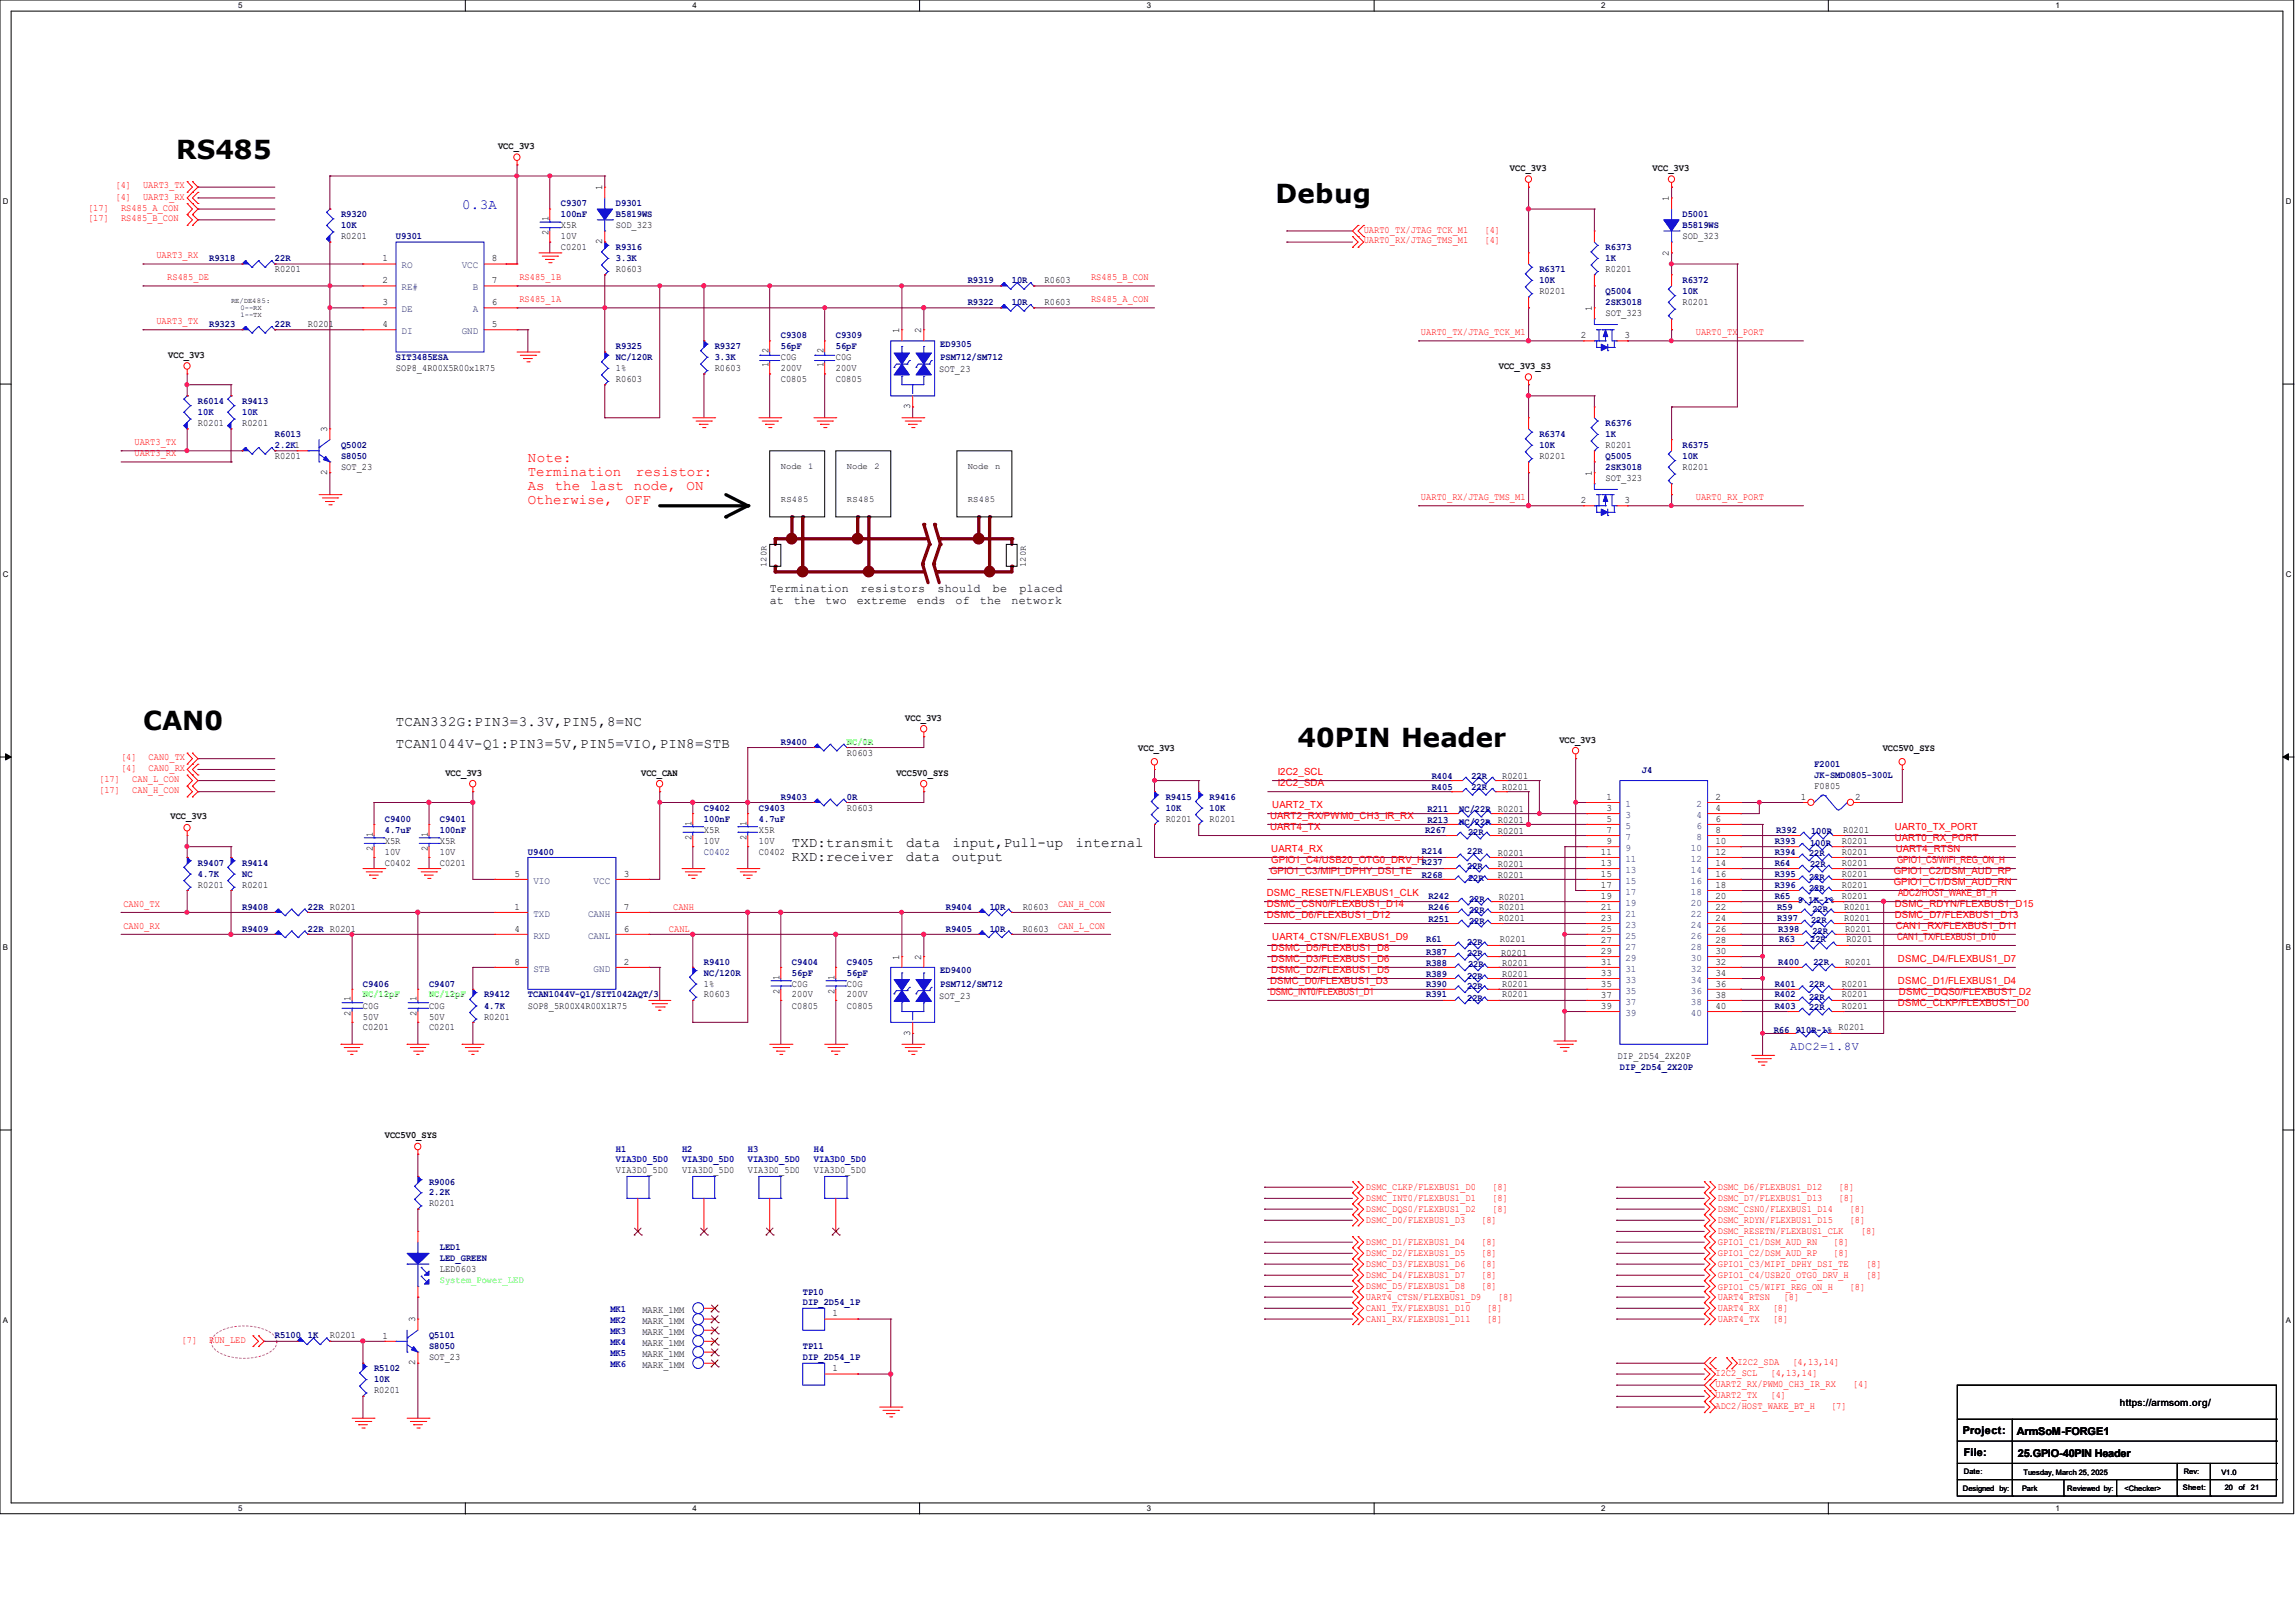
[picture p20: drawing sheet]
<svg xmlns="http://www.w3.org/2000/svg" width="297mm" height="210mm" viewBox="0 0 297 210" stroke-linecap="round" stroke-linejoin="round" font-family="sans-serif">
<defs><g id="words">
<g font-size="3.4">
<text x="22.8" y="20.5">RS485</text>
<text x="165" y="26.2">Debug</text>
<text x="18.5" y="94.5">CAN0</text>
<text x="167.9" y="96.6">40PIN Header</text>
</g>
<text font-size="1.8" fill="#00f" x="59.8" y="27.1">0.3A</text>
<g font-size="1.8" fill="#f00">
<text x="68.3" y="59.8">Note:</text>
<text x="68.3" y="61.6">Termination</text>
<text x="68.3" y="63.4">As</text>
<text x="68.3" y="65.2">Otherwise,</text>
<text x="71.8" y="63.4">the</text>
<text x="76.3" y="63.4">last</text>
<text x="80.9" y="65.2">OFF</text>
<text x="82" y="63.4">node,</text>
<text x="82.2" y="61.6">resistor:</text>
<text x="88.8" y="63.4">ON</text>
</g>
<g font-size="1.8">
<text x="51.2" y="93.9">TCAN332G:PIN3=3.3V,PIN5,8=NC</text>
<text x="51.2" y="96.8">TCAN1044V-Q1:PIN3=5V,PIN5=VIO,PIN8=STB</text>
<text x="102.4" y="109.6">TXD:transmit</text>
<text x="102.4" y="111.4">RXD:receiver</text>
<text x="117.2" y="111.4">data</text>
<text x="117.2" y="109.6">data</text>
<text x="123.1" y="111.4">output</text>
<text x="123.2" y="109.6">input,Pull-up</text>
<text x="139.1" y="109.6">internal</text>
</g>
<g font-size="1.5">
<text x="99.6" y="76.6">Termination</text>
<text x="111.3" y="76.6">resistors</text>
<text x="121.3" y="76.6">should</text>
<text x="128.4" y="76.6">be</text>
<text x="131.9" y="76.6">placed</text>
<text x="99.6" y="78.1">at</text>
<text x="102.7" y="78.1">the</text>
<text x="106.8" y="78.1">two</text>
<text x="110.8" y="78.1">extreme</text>
<text x="118.6" y="78.1">ends</text>
<text x="123.6" y="78.1">of</text>
<text x="126.7" y="78.1">the</text>
<text x="130.9" y="78.1">network</text>
</g>
<text font-size="1.5" fill="#00009f" x="231.6" y="135.9">ADC2=1.8V</text>
<g font-size="1.4">
<text x="253.9" y="185.5">Project:</text>
<text x="260.9" y="185.7">ArmSoM-FORGE1</text>
<text x="254" y="188.4">File:</text>
<text x="261" y="188.5">25.GPIO-40PIN Header</text>
</g>
<g font-size="1.3">
<text x="64.4" y="19.3">VCC_3V3</text>
<text x="195.3" y="22.1">VCC_3V3</text>
<text x="213.8" y="22.1">VCC_3V3</text>
<text x="70.9" y="28.6" transform="rotate(-90 70.9 28.6)">1</text>
<text x="72.6" y="29.5">X5R</text>
<text x="77.9" y="24.6" transform="rotate(-90 77.9 24.6)">1</text>
<text x="79.7" y="29.5">SOD_323</text>
<text x="215.9" y="26" transform="rotate(-90 215.9 26)">1</text>
<text x="35.6" y="35.2">R0201</text>
<text x="44.1" y="30.9">R0201</text>
<text x="49.5" y="33.8">1</text>
<text x="63.6" y="33.8">8</text>
<text x="70.9" y="30.4" transform="rotate(-90 70.9 30.4)">2</text>
<text x="72.6" y="32.4">C0201</text>
<text x="72.6" y="30.9">10V</text>
<text x="77.9" y="31.6" transform="rotate(-90 77.9 31.6)">2</text>
<text x="79.7" y="35.2">R0603</text>
<text x="207.7" y="35.2">R0201</text>
<text x="215.9" y="33.1" transform="rotate(-90 215.9 33.1)">2</text>
<text x="217.6" y="30.9">SOD_323</text>
<text x="49.5" y="36.7">2</text>
<text x="49.5" y="39.5">3</text>
<text x="63.6" y="39.5">6</text>
<text x="63.6" y="36.7">7</text>
<text x="135.1" y="39.5">R0603</text>
<text x="135.1" y="36.6">R0603</text>
<text x="199.1" y="38.1">R0201</text>
<text x="205.9" y="40.3" transform="rotate(-90 205.9 40.3)">1</text>
<text x="207.7" y="40.9">SOT_323</text>
<text x="217.6" y="39.5">R0201</text>
<text x="21.8" y="46.3">VCC_3V3</text>
<text x="39.8" y="42.3">R0201</text>
<text x="49.5" y="42.3">4</text>
<text x="63.6" y="42.3">5</text>
<text x="99.4" y="47.5" transform="rotate(-90 99.4 47.5)">1</text>
<text x="99.4" y="45.7" transform="rotate(-90 99.4 45.7)">2</text>
<text x="101" y="46.6">C0G</text>
<text x="106.5" y="47.5" transform="rotate(-90 106.5 47.5)">1</text>
<text x="106.5" y="45.7" transform="rotate(-90 106.5 45.7)">2</text>
<text x="108.1" y="46.6">C0G</text>
<text x="116.3" y="43.1" transform="rotate(-90 116.3 43.1)">1</text>
<text x="119.2" y="43.1" transform="rotate(-90 119.2 43.1)">2</text>
<text x="193.9" y="47.7">VCC_3V3_S3</text>
<text x="204.5" y="43.8">2</text>
<text x="210.1" y="43.8">3</text>
<text x="51.2" y="48">SOP8_4R00X5R00x1R75</text>
<text x="79.7" y="49.4">R0603</text>
<text x="79.7" y="48">1%</text>
<text x="92.5" y="48">R0603</text>
<text x="101" y="49.4">C0805</text>
<text x="101" y="48">200V</text>
<text x="108.1" y="49.4">C0805</text>
<text x="108.1" y="48">200V</text>
<text x="117.7" y="53" transform="rotate(-90 117.7 53)">3</text>
<text x="121.5" y="48.2">SOT_23</text>
<text x="25.6" y="55.1">R0201</text>
<text x="31.3" y="55.1">R0201</text>
<text x="35.6" y="59.4">R0201</text>
<text x="42.3" y="55.9" transform="rotate(-90 42.3 55.9)">3</text>
<text x="199.1" y="59.4">R0201</text>
<text x="207.7" y="58">R0201</text>
<text x="42.3" y="61.5" transform="rotate(-90 42.3 61.5)">2</text>
<text x="44.1" y="60.8">SOT_23</text>
<text x="204.5" y="65.1">2</text>
<text x="205.9" y="61.6" transform="rotate(-90 205.9 61.6)">1</text>
<text x="207.7" y="62.2">SOT_323</text>
<text x="210.1" y="65.1">3</text>
<text x="217.6" y="60.8">R0201</text>
<text x="117.1" y="93.3">VCC_3V3</text>
<text x="57.6" y="100.4">VCC_3V3</text>
<text x="82.9" y="100.4">VCC_CAN</text>
<text x="109.6" y="97.8">R0603</text>
<text x="116" y="100.4">VCC5V0_SYS</text>
<text x="147.2" y="97.2">VCC_3V3</text>
<text x="194.3" y="100.8">R0201</text>
<text x="201.7" y="96.1">VCC_3V3</text>
<text x="243.5" y="97.2">VCC5V0_SYS</text>
<text x="22.1" y="106">VCC_3V3</text>
<text x="89.4" y="106.9" transform="rotate(-90 89.4 106.9)">1</text>
<text x="91.1" y="107.7">X5R</text>
<text x="96.6" y="106.9" transform="rotate(-90 96.6 106.9)">1</text>
<text x="98.2" y="107.7">X5R</text>
<text x="109.6" y="104.9">R0603</text>
<text x="150.8" y="106.3">R0201</text>
<text x="156.5" y="106.3">R0201</text>
<text x="193.8" y="106.5">R0201</text>
<text x="193.8" y="105.1">R0201</text>
<text x="193.8" y="107.9">R0201</text>
<text x="194.3" y="102.2">R0201</text>
<text x="207.8" y="103.5">1</text>
<text x="207.8" y="104.9">3</text>
<text x="207.8" y="106.3">5</text>
<text x="207.8" y="107.8">7</text>
<text x="221.9" y="103.5">2</text>
<text x="221.9" y="104.9">4</text>
<text x="221.9" y="106.3">6</text>
<text x="221.9" y="107.8">8</text>
<text x="233" y="103.5">1</text>
<text x="234.7" y="102.1">F0805</text>
<text x="238.4" y="107.7">R0201</text>
<text x="240" y="103.5">2</text>
<text x="48.2" y="110.1" transform="rotate(-90 48.2 110.1)">2</text>
<text x="48.2" y="108.2" transform="rotate(-90 48.2 108.2)">1</text>
<text x="49.8" y="112">C0402</text>
<text x="49.8" y="109.2">X5R</text>
<text x="49.8" y="110.6">10V</text>
<text x="55.3" y="110.1" transform="rotate(-90 55.3 110.1)">2</text>
<text x="55.3" y="108.2" transform="rotate(-90 55.3 108.2)">1</text>
<text x="56.9" y="112">C0201</text>
<text x="56.9" y="109.2">X5R</text>
<text x="56.9" y="110.6">10V</text>
<text x="66.5" y="113.5">5</text>
<text x="80.7" y="113.5">3</text>
<text x="89.4" y="108.7" transform="rotate(-90 89.4 108.7)">2</text>
<text x="91.1" y="109.2">10V</text>
<text x="96.6" y="108.7" transform="rotate(-90 96.6 108.7)">2</text>
<text x="98.2" y="110.6">C0402</text>
<text x="98.2" y="109.2">10V</text>
<text x="193.8" y="113.6">R0201</text>
<text x="193.8" y="110.7">R0201</text>
<text x="193.8" y="112.2">R0201</text>
<text x="207.1" y="110.6">11</text>
<text x="207.1" y="112.1">13</text>
<text x="207.1" y="113.5">15</text>
<text x="207.8" y="109.2">9</text>
<text x="221.9" y="109.2">10</text>
<text x="221.9" y="110.6">12</text>
<text x="221.9" y="112.1">14</text>
<text x="221.9" y="113.5">16</text>
<text x="238.3" y="109.2">R0201</text>
<text x="238.3" y="112">R0201</text>
<text x="238.3" y="113.5">R0201</text>
<text x="238.3" y="110.6">R0201</text>
<text x="25.6" y="114.8">R0201</text>
<text x="31.3" y="114.8">R0201</text>
<text x="66.5" y="117.7">1</text>
<text x="80.7" y="117.7">7</text>
<text x="132.3" y="117.7">R0603</text>
<text x="193.9" y="119.1">R0201</text>
<text x="193.9" y="117.7">R0201</text>
<text x="193.9" y="116.4">R0201</text>
<text x="207.1" y="114.9">17</text>
<text x="207.1" y="116.3">19</text>
<text x="207.1" y="117.7">21</text>
<text x="207.1" y="119.2">23</text>
<text x="221.9" y="114.9">18</text>
<text x="221.9" y="116.3">20</text>
<text x="221.9" y="117.7">22</text>
<text x="221.9" y="119.2">24</text>
<text x="238.3" y="114.8">R0201</text>
<text x="238.3" y="116.3">R0201</text>
<text x="238.6" y="117.7">R0201</text>
<text x="238.6" y="119.1">R0201</text>
<text x="66.5" y="120.6">4</text>
<text x="66.5" y="124.8">8</text>
<text x="80.7" y="124.8">2</text>
<text x="80.7" y="120.6">6</text>
<text x="116.3" y="124.2" transform="rotate(-90 116.3 124.2)">1</text>
<text x="119.2" y="124.2" transform="rotate(-90 119.2 124.2)">2</text>
<text x="132.3" y="120.6">R0603</text>
<text x="194" y="122">R0201</text>
<text x="194.2" y="123.7">R0201</text>
<text x="194.3" y="125">R0201</text>
<text x="207.1" y="120.6">25</text>
<text x="207.1" y="122">27</text>
<text x="207.1" y="123.4">29</text>
<text x="207.1" y="124.8">31</text>
<text x="221.9" y="120.6">26</text>
<text x="221.9" y="122">28</text>
<text x="221.9" y="123.4">30</text>
<text x="221.9" y="124.8">32</text>
<text x="238.7" y="124.8">R0201</text>
<text x="238.7" y="120.6">R0201</text>
<text x="238.8" y="122">R0201</text>
<text x="45.3" y="131.4" transform="rotate(-90 45.3 131.4)">2</text>
<text x="45.3" y="129.6" transform="rotate(-90 45.3 129.6)">1</text>
<text x="46.9" y="130.5">C0G</text>
<text x="46.9" y="131.9">50V</text>
<text x="53.9" y="131.4" transform="rotate(-90 53.9 131.4)">2</text>
<text x="53.9" y="129.6" transform="rotate(-90 53.9 129.6)">1</text>
<text x="55.5" y="130.5">C0G</text>
<text x="55.5" y="131.9">50V</text>
<text x="62.6" y="131.9">R0201</text>
<text x="68.3" y="130.5">SOP8_5R00X4R00X1R75</text>
<text x="91.1" y="129.1">R0603</text>
<text x="91.1" y="127.7">1%</text>
<text x="100.8" y="128.6" transform="rotate(-90 100.8 128.6)">2</text>
<text x="100.8" y="126.7" transform="rotate(-90 100.8 126.7)">1</text>
<text x="102.4" y="130.5">C0805</text>
<text x="102.4" y="127.7">C0G</text>
<text x="102.4" y="129.1">200V</text>
<text x="107.9" y="128.6" transform="rotate(-90 107.9 128.6)">2</text>
<text x="107.9" y="126.7" transform="rotate(-90 107.9 126.7)">1</text>
<text x="109.6" y="130.5">C0805</text>
<text x="109.6" y="127.7">C0G</text>
<text x="109.6" y="129.1">200V</text>
<text x="121.5" y="129.2">SOT_23</text>
<text x="194.3" y="129.1">R0201</text>
<text x="194.3" y="126.4">R0201</text>
<text x="194.3" y="127.7">R0201</text>
<text x="207.1" y="126.3">33</text>
<text x="207.1" y="127.7">35</text>
<text x="207.1" y="129.1">37</text>
<text x="207.1" y="130.6">39</text>
<text x="221.9" y="126.3">34</text>
<text x="221.9" y="127.7">36</text>
<text x="221.9" y="129.1">38</text>
<text x="221.9" y="130.6">40</text>
<text x="238.3" y="127.7">R0201</text>
<text x="238.3" y="130.5">R0201</text>
<text x="238.3" y="129.1">R0201</text>
<text x="46.9" y="133.3">C0201</text>
<text x="55.5" y="133.3">C0201</text>
<text x="117.7" y="134" transform="rotate(-90 117.7 134)">3</text>
<text x="209.3" y="137.1">DIP_2D54_2X20P</text>
<text x="49.8" y="147.3">VCC5V0_SYS</text>
<text x="79.7" y="151.8">VIA3D0_5D0</text>
<text x="88.2" y="151.8">VIA3D0_5D0</text>
<text x="96.7" y="151.8">VIA3D0_5D0</text>
<text x="105.3" y="151.8">VIA3D0_5D0</text>
<text x="55.5" y="156.1">R0201</text>
<text x="56.9" y="164.6">LED0603</text>
<text x="42.7" y="173.2">R0201</text>
<text x="49.5" y="173.2">1</text>
<text x="53.7" y="171.1" transform="rotate(-90 53.7 171.1)">3</text>
<text x="83.1" y="169.9">MARK_1MM</text>
<text x="83.1" y="171.3">MARK_1MM</text>
<text x="83.1" y="172.8">MARK_1MM</text>
<text x="107.7" y="170.3">1</text>
<text x="53.7" y="176.7" transform="rotate(-90 53.7 176.7)">2</text>
<text x="55.5" y="176">SOT_23</text>
<text x="83.1" y="174.2">MARK_1MM</text>
<text x="83.1" y="175.6">MARK_1MM</text>
<text x="83.1" y="177">MARK_1MM</text>
<text x="107.7" y="177.5">1</text>
<text x="48.4" y="180.3">R0201</text>
<text x="274.2" y="182">https://armsom.org/</text>
</g>
<g font-size="1.3" fill="#f00">
<text x="11.4" y="27.3">[17]</text>
<text x="11.4" y="28.7">[17]</text>
<text x="14.9" y="24.4">[4]</text>
<text x="14.9" y="25.8">[4]</text>
<text x="15.7" y="27.3">RS485_A_CON</text>
<text x="15.7" y="28.7">RS485_B_CON</text>
<text x="18.5" y="24.4">UART3_TX</text>
<text x="18.5" y="25.8">UART3_RX</text>
<text x="20.2" y="33.4">UART3_RX</text>
<text x="176.4" y="30.1">UART0_TX/JTAG_TCK_M1</text>
<text x="176.4" y="31.5">UART0_RX/JTAG_TMS_M1</text>
<text x="192" y="30.1">[4]</text>
<text x="192" y="31.5">[4]</text>
<text x="20.2" y="42">UART3_TX</text>
<text x="21.6" y="36.3">RS485_DE</text>
<text x="67.2" y="36.3">RS485_1B</text>
<text x="67.2" y="39.1">RS485_1A</text>
<text x="141.1" y="36.3">RS485_B_CON</text>
<text x="141.1" y="39.1">RS485_A_CON</text>
<text x="183.8" y="43.4">UART0_TX/JTAG_TCK_M1</text>
<text x="219.4" y="43.4">UART0_TX_PORT</text>
<text x="17.4" y="57.6">UART3_TX</text>
<text x="17.4" y="59.1">UART3_RX</text>
<text x="183.8" y="64.7">UART0_RX/JTAG_TMS_M1</text>
<text x="219.4" y="64.7">UART0_RX_PORT</text>
<text x="12.8" y="101.2">[17]</text>
<text x="15.7" y="98.4">[4]</text>
<text x="15.7" y="99.8">[4]</text>
<text x="17.1" y="101.2">CAN_L_CON</text>
<text x="19.2" y="98.4">CAN0_TX</text>
<text x="19.2" y="99.8">CAN0_RX</text>
<text x="165.3" y="101.7">I2C2_SDA</text>
<text x="165.3" y="100.3">I2C2_SCL</text>
<text x="12.8" y="102.6">[17]</text>
<text x="17.1" y="102.6">CAN_H_CON</text>
<text x="164.3" y="106">UART2_RX/PWM0_CH3_IR_RX</text>
<text x="164.3" y="107.4">UART4_TX</text>
<text x="164.6" y="104.6">UART2_TX</text>
<text x="245.1" y="107.4">UART0_TX_PORT</text>
<text x="164.3" y="113.1">GPIO1_C3/MIPI_DPHY_DSI_TE</text>
<text x="164.5" y="110.2">UART4_RX</text>
<text x="164.5" y="111.7">GPIO1_C4/USB20_OTG0_DRV_HR237</text>
<text x="245" y="113.1">GPIO1_C2/DSM_AUD_RP</text>
<text x="245.1" y="108.8">UART0_RX_PORT</text>
<text x="245.2" y="110.2">UART4_RTSN</text>
<text x="245.4" y="111.7">GPIO1_C5/WIFI_REG_ON_H</text>
<text x="16" y="117.3">CAN0_TX</text>
<text x="87.1" y="117.8">CANH</text>
<text x="136.9" y="117.3">CAN_H_CON</text>
<text x="163.9" y="115.9">DSMC_RESETN/FLEXBUS1_CLK</text>
<text x="163.9" y="117.3">DSMC_CSN0/FLEXBUS1_D14</text>
<text x="163.9" y="118.8">DSMC_D6/FLEXBUS1_D12</text>
<text x="245" y="114.5">GPIO1_C1/DSM_AUD_RN</text>
<text x="245.1" y="117.3">DSMC_RDYN/FLEXBUS1_D15</text>
<text x="245.1" y="118.8">DSMC_D7/FLEXBUS1_D13</text>
<text x="245.5" y="116">ADC2/HOST_WAKE_BT_H</text>
<text x="16" y="120.2">CAN0_RX</text>
<text x="86.5" y="120.6">CANL</text>
<text x="136.9" y="120.2">CAN_L_CON</text>
<text x="164.5" y="123.1">DSMC_D5/FLEXBUS1_D8</text>
<text x="164.5" y="124.5">DSMC_D3/FLEXBUS1_D6</text>
<text x="164.5" y="125.9">DSMC_D2/FLEXBUS1_D5</text>
<text x="164.6" y="121.6">UART4_CTSN/FLEXBUS1_D9</text>
<text x="245.2" y="120.2">CAN1_RX/FLEXBUS1_D11</text>
<text x="245.4" y="121.6">CAN1_TX/FLEXBUS1_D10</text>
<text x="245.5" y="124.5">DSMC_D4/FLEXBUS1_D7</text>
<text x="164.3" y="127.3">DSMC_D0/FLEXBUS1_D3</text>
<text x="164.3" y="128.7">DSMC_INT0/FLEXBUS1_D1</text>
<text x="245.5" y="127.3">DSMC_D1/FLEXBUS1_D4</text>
<text x="245.5" y="130.2">DSMC_CLKP/FLEXBUS1_D0</text>
<text x="245.7" y="128.7">DSMC_DQS0/FLEXBUS1_D2</text>
<text x="176.7" y="154">DSMC_CLKP/FLEXBUS1_D0</text>
<text x="176.7" y="155.4">DSMC_INT0/FLEXBUS1_D1</text>
<text x="193" y="154">[8]</text>
<text x="193" y="155.4">[8]</text>
<text x="222.2" y="154">DSMC_D6/FLEXBUS1_D12</text>
<text x="222.2" y="155.4">DSMC_D7/FLEXBUS1_D13</text>
<text x="237.8" y="154">[8]</text>
<text x="237.8" y="155.4">[8]</text>
<text x="176.7" y="156.8">DSMC_DQS0/FLEXBUS1_D2</text>
<text x="176.7" y="158.2">DSMC_D0/FLEXBUS1_D3</text>
<text x="176.7" y="161.1">DSMC_D1/FLEXBUS1_D4</text>
<text x="191.6" y="158.2">[8]</text>
<text x="191.6" y="161.1">[8]</text>
<text x="193" y="156.8">[8]</text>
<text x="222.2" y="156.8">DSMC_CSN0/FLEXBUS1_D14</text>
<text x="222.2" y="158.2">DSMC_RDYN/FLEXBUS1_D15</text>
<text x="222.2" y="159.7">DSMC_RESETN/FLEXBUS1_CLK</text>
<text x="222.2" y="161.1">GPIO1_C1/DSM_AUD_RN</text>
<text x="237.2" y="161.1">[8]</text>
<text x="239.3" y="156.8">[8]</text>
<text x="239.3" y="158.2">[8]</text>
<text x="240.7" y="159.7">[8]</text>
<text x="176.7" y="162.5">DSMC_D2/FLEXBUS1_D5</text>
<text x="176.7" y="164">DSMC_D3/FLEXBUS1_D6</text>
<text x="176.7" y="165.3">DSMC_D4/FLEXBUS1_D7</text>
<text x="176.7" y="166.8">DSMC_D5/FLEXBUS1_D8</text>
<text x="191.6" y="162.5">[8]</text>
<text x="191.6" y="164">[8]</text>
<text x="191.6" y="165.3">[8]</text>
<text x="191.6" y="166.8">[8]</text>
<text x="222.2" y="164">GPIO1_C3/MIPI_DPHY_DSI_TE</text>
<text x="222.2" y="165.3">GPIO1_C4/USB20_OTG0_DRV_H</text>
<text x="222.2" y="166.9">GPIO1_C5/WIFI_REG_ON_H</text>
<text x="222.2" y="162.5">GPIO1_C2/DSM_AUD_RP</text>
<text x="237.2" y="162.5">[8]</text>
<text x="239.3" y="166.9">[8]</text>
<text x="241.4" y="164">[8]</text>
<text x="241.4" y="165.3">[8]</text>
<text x="23.5" y="173.7">[7]</text>
<text x="27.1" y="173.7">RUN_LED</text>
<text x="176.7" y="168.2">UART4_CTSN/FLEXBUS1_D9</text>
<text x="176.7" y="169.6">CAN1_TX/FLEXBUS1_D10</text>
<text x="176.7" y="171.1">CAN1_RX/FLEXBUS1_D11</text>
<text x="192.3" y="169.6">[8]</text>
<text x="192.3" y="171.1">[8]</text>
<text x="193.8" y="168.2">[8]</text>
<text x="222.2" y="168.2">UART4_RTSN</text>
<text x="222.2" y="169.6">UART4_RX</text>
<text x="222.2" y="171.1">UART4_TX</text>
<text x="229.3" y="169.6">[8]</text>
<text x="229.3" y="171.1">[8]</text>
<text x="230.7" y="168.2">[8]</text>
<text x="221.9" y="178">I2C2_SCL</text>
<text x="221.9" y="179.4">UART2_RX/PWM0_CH3_IR_RX</text>
<text x="224.8" y="176.6">I2C2_SDA</text>
<text x="229" y="178">[4,13,14]</text>
<text x="231.9" y="176.6">[4,13,14]</text>
<text x="239.7" y="179.4">[4]</text>
<text x="221.9" y="180.8">UART2_TX</text>
<text x="221.9" y="182.3">ADC2/HOST_WAKE_BT_H</text>
<text x="229" y="180.8">[4]</text>
<text x="236.9" y="182.3">[7]</text>
</g>
<g font-size="1.3" fill="#00007f">
<text x="44.1" y="28.1">R9320</text>
<text x="44.1" y="29.5">10K</text>
<text x="72.6" y="26.7">C9307</text>
<text x="72.6" y="28.1">100nF</text>
<text x="79.7" y="26.7">D9301</text>
<text x="79.7" y="28.1">B5819WS</text>
<text x="217.6" y="28.1">D5001</text>
<text x="217.6" y="29.5">B5819WS</text>
<text x="27.1" y="33.8">R9318</text>
<text x="35.6" y="33.8">22R</text>
<text x="51.2" y="30.9">U9301</text>
<text x="79.7" y="32.4">R9316</text>
<text x="79.7" y="33.8">3.3K</text>
<text x="199.1" y="35.2">R6371</text>
<text x="207.7" y="32.4">R6373</text>
<text x="207.7" y="33.8">1K</text>
<text x="125.2" y="39.5">R9322</text>
<text x="125.2" y="36.6">R9319</text>
<text x="130.9" y="39.5">10R</text>
<text x="130.9" y="36.6">10R</text>
<text x="199.1" y="36.6">10K</text>
<text x="207.7" y="38.1">Q5004</text>
<text x="207.7" y="39.5">2SK3018</text>
<text x="217.6" y="36.6">R6372</text>
<text x="217.6" y="38.1">10K</text>
<text x="27.1" y="42.3">R9323</text>
<text x="35.6" y="42.3">22R</text>
<text x="51.2" y="46.6">SIT3485ESA</text>
<text x="79.7" y="45.2">R9325</text>
<text x="79.7" y="46.6">NC/120R</text>
<text x="92.5" y="45.2">R9327</text>
<text x="92.5" y="46.6">3.3K</text>
<text x="101" y="43.7">C9308</text>
<text x="101" y="45.2">56pF</text>
<text x="108.1" y="43.7">C9309</text>
<text x="108.1" y="45.2">56pF</text>
<text x="121.6" y="44.9">ED9305</text>
<text x="121.6" y="46.6">PSM712/SM712</text>
<text x="25.6" y="52.3">R6014</text>
<text x="31.3" y="52.3">R9413</text>
<text x="35.6" y="56.6">R6013</text>
<text x="44.1" y="58">Q5002</text>
<text x="44.1" y="59.4">S8050</text>
<text x="199.1" y="56.6">R6374</text>
<text x="199.1" y="58">10K</text>
<text x="207.7" y="55.1">R6376</text>
<text x="207.7" y="56.6">1K</text>
<text x="207.7" y="59.4">Q5005</text>
<text x="217.6" y="58">R6375</text>
<text x="217.6" y="59.4">10K</text>
<text x="207.7" y="60.8">2SK3018</text>
<text x="101" y="96.4">R9400</text>
<text x="185.2" y="100.8">R404</text>
<text x="190.3" y="100.8">22R</text>
<text x="212.4" y="100.1">J4</text>
<text x="234.7" y="99.2">F2001</text>
<text x="234.7" y="100.6">JK-SMD0805-300L</text>
<text x="49.8" y="106.3">C9400</text>
<text x="49.8" y="107.7">4.7uF</text>
<text x="56.9" y="106.3">C9401</text>
<text x="56.9" y="107.7">100nF</text>
<text x="91.1" y="104.9">C9402</text>
<text x="91.1" y="106.3">100nF</text>
<text x="98.2" y="104.9">C9403</text>
<text x="98.2" y="106.3">4.7uF</text>
<text x="101" y="103.5">R9403</text>
<text x="109.6" y="103.5">0R</text>
<text x="150.8" y="103.5">R9415</text>
<text x="150.8" y="104.9">10K</text>
<text x="156.5" y="103.5">R9416</text>
<text x="156.5" y="104.9">10K</text>
<text x="184.4" y="107.7">R267</text>
<text x="184.7" y="106.5">R213</text>
<text x="184.7" y="105.1">R211</text>
<text x="185.2" y="102.2">R405</text>
<text x="188.8" y="106.8">NC/22R</text>
<text x="188.8" y="105.1">NC/22R</text>
<text x="190.3" y="102.2">22R</text>
<text x="229.7" y="107.7">R392</text>
<text x="234.3" y="107.9">100R</text>
<text x="25.6" y="112">R9407</text>
<text x="25.6" y="113.5">4.7K</text>
<text x="31.3" y="112">R9414</text>
<text x="31.3" y="113.5">NC</text>
<text x="68.3" y="110.6">U9400</text>
<text x="91.1" y="110.6">C0402</text>
<text x="183.9" y="113.6">R268</text>
<text x="183.9" y="110.4">R214</text>
<text x="189.8" y="110.4">22R</text>
<text x="189.8" y="112.4">22R</text>
<text x="189.9" y="108">22R</text>
<text x="229.6" y="109.2">R393</text>
<text x="229.6" y="112">R64</text>
<text x="229.6" y="113.5">R395</text>
<text x="229.6" y="110.6">R394</text>
<text x="234" y="113.9">22R</text>
<text x="234" y="110.7">22R</text>
<text x="234.2" y="112.2">22R</text>
<text x="234.2" y="109.5">100R</text>
<text x="31.3" y="117.7">R9408</text>
<text x="39.8" y="117.7">22R R0201</text>
<text x="122.3" y="117.7">R9404</text>
<text x="128" y="117.7">10R</text>
<text x="184.8" y="119.3">R251</text>
<text x="184.8" y="117.7">R246</text>
<text x="184.8" y="116.3">R242</text>
<text x="189.9" y="114">22R</text>
<text x="190" y="119.5">22R</text>
<text x="190" y="118.1">22R</text>
<text x="190" y="116.7">22R</text>
<text x="229.6" y="114.8">R396</text>
<text x="229.6" y="116.3">R65</text>
<text x="229.9" y="117.7">R59</text>
<text x="229.9" y="119.1">R397</text>
<text x="232.6" y="116.8">9.1K-1%</text>
<text x="234" y="115.3">22R</text>
<text x="234.3" y="119.4">22R</text>
<text x="234.4" y="118">22R</text>
<text x="31.3" y="120.6">R9409</text>
<text x="39.8" y="120.6">22R R0201</text>
<text x="91.1" y="124.8">R9410</text>
<text x="102.4" y="124.8">C9404</text>
<text x="109.6" y="124.8">C9405</text>
<text x="121.6" y="125.9">ED9400</text>
<text x="122.3" y="120.6">R9405</text>
<text x="128" y="120.6">10R</text>
<text x="184.5" y="122">R61</text>
<text x="184.5" y="123.5">R387</text>
<text x="184.5" y="125">R388</text>
<text x="189.8" y="122.3">22R</text>
<text x="189.8" y="123.7">22R</text>
<text x="189.9" y="125.1">22R</text>
<text x="230" y="124.8">R400</text>
<text x="230" y="120.6">R398</text>
<text x="230.2" y="122">R63</text>
<text x="234.2" y="122">22R</text>
<text x="234.4" y="120.9">22R</text>
<text x="234.6" y="124.8">22R</text>
<text x="46.9" y="127.7">C9406</text>
<text x="55.5" y="127.7">C9407</text>
<text x="62.6" y="129.1">R9412</text>
<text x="62.6" y="130.5">4.7K</text>
<text x="68.3" y="129.1">TCAN1044V-Q1/SIT1042AQT/3</text>
<text x="91.1" y="126.2">NC/120R</text>
<text x="102.4" y="126.2">56pF</text>
<text x="109.6" y="126.2">56pF</text>
<text x="121.6" y="127.7">PSM712/SM712</text>
<text x="184.5" y="129.1">R391</text>
<text x="184.5" y="126.4">R389</text>
<text x="184.5" y="127.7">R390</text>
<text x="189.8" y="129.5">22R</text>
<text x="189.8" y="126.7">22R</text>
<text x="189.8" y="128">22R</text>
<text x="229.6" y="127.7">R401</text>
<text x="229.6" y="130.5">R403</text>
<text x="229.6" y="129.1">R402</text>
<text x="234" y="127.7">22R</text>
<text x="234" y="130.6">22R</text>
<text x="234" y="129.4">22R</text>
<text x="229.5" y="133.6">R66 910R-1% R0201</text>
<text x="209.6" y="138.5">DIP_2D54_2X20P</text>
<text x="55.5" y="153.3">R9006</text>
<text x="55.5" y="154.7">2.2K</text>
<text x="56.9" y="161.8">LED1</text>
<text x="56.9" y="163.2">LED_GREEN</text>
<text x="103.8" y="167.5">TP10</text>
<text x="35.6" y="173.2">R5100</text>
<text x="39.8" y="173.2">1K</text>
<text x="55.5" y="173.2">Q5101</text>
<text x="103.8" y="168.9">DIP_2D54_1P</text>
<text x="48.4" y="177.5">R5102</text>
<text x="48.4" y="178.9">10K</text>
<text x="55.5" y="174.6">S8050</text>
<text x="103.8" y="174.6">TP11</text>
<text x="103.8" y="176">DIP_2D54_1P</text>
</g>
<g font-size="1.3" fill="#003f7f">
<text x="51.9" y="34.7">RO</text>
<text x="59.7" y="34.7">VCC</text>
<text x="51.9" y="37.5">RE#</text>
<text x="51.9" y="40.4">DE</text>
<text x="61.2" y="40.4">A</text>
<text x="61.2" y="37.5">B</text>
<text x="51.9" y="43.2">DI</text>
<text x="59.7" y="43.2">GND</text>
<text x="210.3" y="104.4">1</text>
<text x="210.3" y="105.8">3</text>
<text x="210.3" y="107.2">5</text>
<text x="219.4" y="104.4">2</text>
<text x="219.4" y="105.8">4</text>
<text x="219.4" y="107.2">6</text>
<text x="210.3" y="108.7">7</text>
<text x="210.3" y="110.1">9</text>
<text x="210.3" y="111.5">11</text>
<text x="210.3" y="112.9">13</text>
<text x="218.7" y="110.1">10</text>
<text x="218.7" y="111.5">12</text>
<text x="218.7" y="112.9">14</text>
<text x="219.4" y="108.7">8</text>
<text x="69" y="118.6">TXD</text>
<text x="69" y="114.3">VIO</text>
<text x="76.1" y="118.6">CANH</text>
<text x="76.8" y="114.3">VCC</text>
<text x="210.3" y="114.3">15</text>
<text x="210.3" y="115.8">17</text>
<text x="210.3" y="117.2">19</text>
<text x="210.3" y="118.6">21</text>
<text x="218.7" y="114.3">16</text>
<text x="218.7" y="115.8">18</text>
<text x="218.7" y="117.2">20</text>
<text x="218.7" y="118.6">22</text>
<text x="69" y="121.5">RXD</text>
<text x="69" y="125.7">STB</text>
<text x="76.1" y="121.5">CANL</text>
<text x="76.8" y="125.7">GND</text>
<text x="210.3" y="120.1">23</text>
<text x="210.3" y="121.5">25</text>
<text x="210.3" y="122.9">27</text>
<text x="210.3" y="124.3">29</text>
<text x="210.3" y="125.7">31</text>
<text x="218.7" y="120.1">24</text>
<text x="218.7" y="121.5">26</text>
<text x="218.7" y="122.9">28</text>
<text x="218.7" y="124.3">30</text>
<text x="218.7" y="125.7">32</text>
<text x="210.3" y="127.2">33</text>
<text x="210.3" y="128.6">35</text>
<text x="210.3" y="130">37</text>
<text x="210.3" y="131.4">39</text>
<text x="218.7" y="127.2">34</text>
<text x="218.7" y="128.6">36</text>
<text x="218.7" y="130">38</text>
<text x="218.7" y="131.4">40</text>
</g>
<g font-size="1.3" fill="#00009f">
<text x="25.6" y="53.7">10K</text>
<text x="31.3" y="53.7">10K</text>
<text x="35.6" y="58">2.2K1</text>
<text x="79.7" y="149">H1</text>
<text x="88.2" y="149">H2</text>
<text x="96.7" y="149">H3</text>
<text x="105.3" y="149">H4</text>
<text x="79.7" y="150.4">VIA3D0_5D0</text>
<text x="88.2" y="150.4">VIA3D0_5D0</text>
<text x="96.7" y="150.4">VIA3D0_5D0</text>
<text x="105.3" y="150.4">VIA3D0_5D0</text>
<text x="79" y="169.8">MK1</text>
<text x="79" y="171.2">MK2</text>
<text x="79" y="172.6">MK3</text>
<text x="79" y="174">MK4</text>
<text x="79" y="175.5">MK5</text>
<text x="79" y="176.9">MK6</text>
</g>
<g font-size="1.3" fill="#01ff00">
<text x="109.6" y="96.4">NC/0R</text>
<text x="46.9" y="129.1">NC/12pF</text>
<text x="55.5" y="129.1">NC/12pF</text>
<text x="56.9" y="166.1">System_Power_LED</text>
</g>
<g font-size="1.1">
<text x="101" y="60.7">Node</text>
<text x="101" y="65">RS485</text>
<text x="104.6" y="60.7">1</text>
<text x="109.6" y="65">RS485</text>
<text x="109.6" y="60.7">Node</text>
<text x="113.1" y="60.7">2</text>
<text x="125.2" y="60.7">Node</text>
<text x="125.2" y="65">RS485</text>
<text x="128.7" y="60.7">n</text>
<text x="99.1" y="73.4" transform="rotate(-90 99.1 73.4)">120R</text>
<text x="132.7" y="73.4" transform="rotate(-90 132.7 73.4)">120R</text>
</g>
<g font-size="1">
<text x="30.8" y="1.1">5</text>
<text x="89.6" y="1.1">4</text>
<text x="148.3" y="1.1">3</text>
<text x="207.1" y="1.1">2</text>
<text x="265.9" y="1.1">1</text>
<text x=".4" y="26.5">D</text>
<text x="295.7" y="26.5">D</text>
<text x=".4" y="74.7">C</text>
<text x="295.7" y="74.7">C</text>
<text x=".4" y="123">B</text>
<text x="295.7" y="123">B</text>
<text x=".4" y="171.2">A</text>
<text x="295.7" y="171.2">A</text>
<text x="254" y="190.8">Date:</text>
<text x="261.7" y="190.8">Tuesday, March 25, 2025</text>
<text x="282.5" y="190.8">Rev:</text>
<text x="287.4" y="190.8">V1.0</text>
<text x="30.8" y="195.5">5</text>
<text x="89.6" y="195.5">4</text>
<text x="148.3" y="195.5">3</text>
<text x="207.1" y="195.5">2</text>
<text x="253.9" y="192.9">Designed by:</text>
<text x="261.6" y="192.9">Park</text>
<text x="265.9" y="195.5">1</text>
<text x="267.4" y="192.9">Reviewed by:</text>
<text x="274.8" y="192.9">&lt;Checker&gt;</text>
<text x="282.4" y="192.8">Sheet:</text>
<text x="287.8" y="192.8">20</text>
<text x="289.6" y="192.8">of</text>
<text x="291.2" y="192.8">21</text>
</g>
<g font-size=".9">
<text x="29.9" y="39.2">RE/DE485:</text>
<text x="31.1" y="40.1">0--RX</text>
<text x="31.1" y="41.1">1--TX</text>
</g>
</g></defs>
<path d="M0 0h296.7v195.9h-296.7zM1.4 1.4h293.9v193.1h-293.9z" fill="none" stroke="#000" stroke-width=".13"/>
<g fill="#fff">
<path d="M30.8 .2h.6v1.1h-.6z"/>
<path d="M30.8 194.6h.6v1.2h-.6z"/>
</g>
<path d="M60.2 0v1.4M60.2 194.5v1.4" fill="none" stroke="#000" stroke-width=".13"/>
<g fill="#fff">
<path d="M89.6 .2h.5v1.1h-.5z"/>
<path d="M89.6 194.6h.5v1.2h-.5z"/>
</g>
<path d="M119 0v1.4M119 194.5v1.4" fill="none" stroke="#000" stroke-width=".13"/>
<g fill="#fff">
<path d="M148.3 .2h.6v1.1h-.6z"/>
<path d="M148.3 194.6h.6v1.2h-.6z"/>
</g>
<path d="M177.8 0v1.4M177.8 194.5v1.4" fill="none" stroke="#000" stroke-width=".13"/>
<g fill="#fff">
<path d="M207.1 .2h.6v1.1h-.6z"/>
<path d="M207.1 194.6h.6v1.2h-.6z"/>
</g>
<path d="M236.5 0v1.4M236.5 194.5v1.4" fill="none" stroke="#000" stroke-width=".13"/>
<g fill="#fff">
<path d="M265.9 .2h.5v1.1h-.5z"/>
<path d="M265.9 194.6h.5v1.2h-.5z"/>
<path d="M.4 25.6h.7v1.1h-.7z"/>
<path d="M295.7 25.6h.7v1.1h-.7z"/>
<path d="M.4 73.8h.7v1.2h-.7z"/>
<path d="M295.7 73.8h.7v1.2h-.7z"/>
</g>
<path d="M0 49.7h1.4M295.3 49.7h1.5" fill="none" stroke="#000" stroke-width=".13"/>
<g fill="#fff">
<path d="M.4 122.1h.7v1.1h-.7z"/>
<path d="M295.7 122.1h.7v1.1h-.7z"/>
</g>
<path d="M0 98h1.4M295.3 98h1.5" fill="none" stroke="#000" stroke-width=".13"/>
<path d="M.7 97.5l.7 .5-.7 .3zM295.3 98l.7-.5v.8z" fill="#000" stroke="#000" stroke-width=".13"/>
<g fill="#fff">
<path d="M.4 170.3h.6v1.2h-.6z"/>
<path d="M295.7 170.3h.6v1.2h-.6z"/>
</g>
<path d="M0 146.2h1.4M295.3 146.2h1.5" fill="none" stroke="#000" stroke-width=".13"/>
<path d="M85.3 65.4h11.4M93.9 64l2.8 1.4M96.7 65.4l-2.8 1.5" fill="none" stroke="#000" stroke-width=".42"/>
<g fill="#000">
<circle cx="93.9" cy="66.9" r=".21"/>
<circle cx="96.7" cy="65.4" r=".21"/>
</g>
<path d="M102.4 66.9v2.8" fill="none" stroke="#7f0000" stroke-width=".42"/>
<circle cx="102.4" cy="66.9" r=".21" fill="#7f0000"/>
<path d="M103.8 66.9v7.1" fill="none" stroke="#7f0000" stroke-width=".42"/>
<circle cx="103.8" cy="66.9" r=".21" fill="#7f0000"/>
<path d="M111 66.9v2.8" fill="none" stroke="#7f0000" stroke-width=".42"/>
<circle cx="111" cy="66.9" r=".21" fill="#7f0000"/>
<path d="M112.4 66.9v7.1" fill="none" stroke="#7f0000" stroke-width=".42"/>
<circle cx="112.4" cy="66.9" r=".21" fill="#7f0000"/>
<path d="M126.6 66.9v2.8" fill="none" stroke="#7f0000" stroke-width=".42"/>
<circle cx="126.6" cy="66.9" r=".21" fill="#7f0000"/>
<path d="M128 66.9v7.1" fill="none" stroke="#7f0000" stroke-width=".42"/>
<circle cx="128" cy="66.9" r=".21" fill="#7f0000"/>
<g fill="#7f0000" stroke="#7f0000" stroke-width=".13">
<circle cx="102.4" cy="69.7" r=".69"/>
<circle cx="110.9" cy="69.7" r=".7"/>
</g>
<path d="M119.5 67.9l.7 2.4" fill="none" stroke="#7f0000" stroke-width=".42"/>
<circle cx="119.5" cy="67.9" r=".21" fill="#7f0000"/>
<path d="M120.9 67.9l.7 2.4" fill="none" stroke="#7f0000" stroke-width=".42"/>
<circle cx="120.9" cy="67.9" r=".21" fill="#7f0000"/>
<circle cx="126.6" cy="69.7" r=".7" fill="#7f0000" stroke="#7f0000" stroke-width=".13"/>
<path d="M100.3 69.7v.7" fill="none" stroke="#7f0000" stroke-width=".42"/>
<circle cx="100.3" cy="69.7" r=".21" fill="#7f0000"/>
<path d="M100.3 69.7h19.5" fill="none" stroke="#7f0000" stroke-width=".42"/>
<circle cx="100.3" cy="69.7" r=".21" fill="#7f0000"/>
<path d="M120.2 70.4l-.9 2.6" fill="none" stroke="#7f0000" stroke-width=".42"/>
<circle cx="120.2" cy="70.4" r=".21" fill="#7f0000"/>
<path d="M121.6 70.4l-.8 2.6" fill="none" stroke="#7f0000" stroke-width=".42"/>
<circle cx="121.6" cy="70.4" r=".21" fill="#7f0000"/>
<path d="M130.9 69.7v.7" fill="none" stroke="#7f0000" stroke-width=".42"/>
<circle cx="130.9" cy="69.7" r=".21" fill="#7f0000"/>
<path d="M121.6 69.7h9.3" fill="none" stroke="#7f0000" stroke-width=".42"/>
<circle cx="121.6" cy="69.7" r=".21" fill="#7f0000"/>
<path d="M100.3 73.3v.7" fill="none" stroke="#7f0000" stroke-width=".42"/>
<circle cx="100.3" cy="73.3" r=".21" fill="#7f0000"/>
<g fill="#7f0000" stroke="#7f0000" stroke-width=".13">
<circle cx="103.8" cy="74" r=".7"/>
<circle cx="112.4" cy="74" r=".7"/>
<circle cx="128" cy="73.9" r=".69"/>
</g>
<path d="M130.9 73.3v.7" fill="none" stroke="#7f0000" stroke-width=".42"/>
<circle cx="130.9" cy="73.3" r=".21" fill="#7f0000"/>
<path d="M100.3 74h19.2" fill="none" stroke="#7f0000" stroke-width=".42"/>
<circle cx="100.3" cy="74" r=".21" fill="#7f0000"/>
<path d="M119.3 73l.8 2.4" fill="none" stroke="#7f0000" stroke-width=".42"/>
<circle cx="119.3" cy="73" r=".21" fill="#7f0000"/>
<path d="M120.8 73l.7 2.4" fill="none" stroke="#7f0000" stroke-width=".42"/>
<circle cx="120.8" cy="73" r=".21" fill="#7f0000"/>
<path d="M121.3 74h9.6" fill="none" stroke="#7f0000" stroke-width=".42"/>
<circle cx="121.3" cy="74" r=".21" fill="#7f0000"/>
<g fill="none" stroke="#000" stroke-width=".13">
<path d="M99.6 58.3h7.1v8.6h-7.1zM108.1 58.3h7.1v8.6h-7.1zM123.8 58.3h7.1v8.6h-7.1zM99.6 70.4h1.4v2.9h-1.4zM130.2 70.4h1.4v2.9h-1.4zM253.2 179.2h41.3v14.4h-41.3zM253.2 183.6h41.3M253.2 186.5h41.3M253.2 189.4h41.3M253.2 191.5h41.3M260.3 193.6h.1M260.3 183.6v10"/>
<path d="M267 193.6h.1M267 191.5v2.1M273.8 193.6h.1M273.8 191.5v2.1M281.6 193.6h.1M281.6 189.4v4.2M285.9 193.6h.1M285.9 189.4v4.2M294.5 183.6h.1M294.5 186.5h.1M294.5 189.4h.1M294.5 191.5h.1"/>
</g>
<path d="M27.7 172.9a5.4 5.4 0 0 1 3.9-1.3 5.4 5.4 0 0 1 3.9 1.3 1.25 1.25 0 0 1-.4 1.9 7.1 7.1 0 0 1-7 0 1.29 1.29 0 0 1-.4-1.9z" fill="none" stroke="#f0f" stroke-width=".13" stroke-dasharray=".3"/>
<g fill="none" stroke="#7f003f" stroke-width=".13">
<path d="M18.5 34.2h.1M18.5 37h.1M18.5 34.2h12.8M18.5 37h28.4M25.6 24.2h.1M25.6 25.6h.1M25.6 27.1h.1M25.6 28.4h.1M25.6 24.2h10M25.6 25.6h10M25.6 27.1h10M25.6 28.4h10"/>
<path d="M35.6 34.2h.1M35.6 34.2h11.3M42.7 37h.1M42.7 39.8h.1M42.7 31.3h.1M42.7 22.8h.1M42.7 22.8h35.5M42.7 22.8v4.3M42.7 31.3v24.2M42.7 39.8h4.2M65.4 34.2h.1M66.9 21.3h.1"/>
<path d="M66.9 22.8h.1M66.9 37h.1M66.9 39.8h.1M66.9 21.3v12.9h-1.5M66.9 37h62.6M66.9 39.8h62.6M71.1 22.8h.1M71.1 31.3h.1M71.1 22.8v4.3M71.1 31.3v1.4M78.2 22.8h.1M78.2 35.6h.1"/>
<path d="M78.2 39.8h.1M78.2 22.8v1.4M78.2 35.6v10M85.3 37h.1M85.3 37v17.1h-7.1M91.1 37h.1M91.1 37v7.1M99.6 37h.1M99.6 37v7.1M106.7 39.8h.1M106.7 39.8v4.3M116.7 37h.1"/>
<path d="M116.7 37v5.7M119.5 39.8h.1M119.5 39.8v2.9M133.7 37h.1M133.7 39.8h.1M133.7 37h15.7M133.7 39.8h15.7M166.5 31.3h.1M166.5 29.9h.1M166.5 31.3h8.5M166.5 29.9h8.5M197.7 39.8h.1"/>
<path d="M197.7 24.2h.1M197.7 27.1h.1M197.7 27.1h8.5M197.7 24.2v8.5M197.7 39.8v4.3M206.2 37h.1M206.2 27.1h.1M206.2 27.1v2.8M206.2 37v2.8M216.2 32.7h.1M216.2 24.2h.1M216.2 34.2h.1"/>
<path d="M216.2 34.2h8.5M216.2 24.2v1.4M216.2 32.7v2.9M224.7 34.2h.1M224.7 34.2v18.5h-8.5M15.7 58.3h.1M15.7 58.3h15.6M15.7 59.8h14.2M18.5 42.7h.1M18.5 42.7h12.8M24.2 49.8h.1M24.2 55.5h.1"/>
<path d="M24.2 58.3h.1M24.2 51.2h.1M24.2 48.4v2.8M24.2 55.5v2.8M24.2 49.8h5.7M29.9 59.8h.1M29.9 49.8h.1M29.9 49.8v1.4M29.9 55.5v4.3M35.6 42.7h.1M35.6 58.3h.1M35.6 42.7h11.3"/>
<path d="M35.6 58.3h2.8M66.9 42.7h.1M66.9 42.7h1.4M68.3 42.7h.1M68.3 42.7v2.9M78.2 54.1h.1M78.2 49.8h.1M78.2 49.8v4.3M91.1 48.4h.1M91.1 48.4v5.7M99.6 48.4h.1M99.6 48.4v5.7"/>
<path d="M106.7 48.4h.1M106.7 48.4v5.7M118.1 52.7h.1M118.1 52.7v1.4M183.5 44.1h.1M183.5 44.1h21.4M197.7 44.1h.1M197.7 49.8h.1M197.7 51.2h.1M197.7 49.8v4.3M197.7 51.2h8.5M206.2 59.8h.1"/>
<path d="M206.2 51.2h.1M206.2 51.2v1.5M206.2 59.8v1.4M210.5 44.1h.1M210.5 44.1h22.8M216.2 44.1h.1M216.2 42.7h.1M216.2 52.7h.1M216.2 42.7v1.4M216.2 52.7v4.2M42.7 61.2h.1M42.7 61.2v2.8"/>
<path d="M183.5 65.4h.1M183.5 65.4h21.4M197.7 61.2h.1M197.7 65.4h.1M197.7 61.2v4.2M210.5 65.4h.1M210.5 65.4h22.8M216.2 65.4h.1M216.2 64h.1M216.2 64v1.4M25.6 98.2h.1M25.6 99.6h.1"/>
<path d="M25.6 98.2h10M25.6 99.6h10M96.7 96.7h.1M96.7 96.7h8.6M96.7 96.7v8.6M109.6 96.7h.1M119.5 95.3h.1M119.5 95.3v1.4h-9.9M149.4 99.6v2.8M203.8 98.2h.1M203.8 98.2v17M246.1 99.6h.1"/>
<path d="M246.1 99.6v4.2h-5.7M15.7 118.1h.1M15.7 118.1h19.9M24.2 109.6h.1M24.2 115.2h.1M24.2 118.1h.1M24.2 111h.1M24.2 109.6h5.7M24.2 108.1v2.9M24.2 115.2v2.9M25.6 101h.1M25.6 102.4h.1"/>
<path d="M25.6 101h10M25.6 102.4h10M29.9 109.6h.1M29.9 109.6v1.4M29.9 115.2v5.7M39.8 118.1h.1M39.8 118.1h24.2M48.4 103.8h.1M48.4 111h.1M48.4 103.8h12.8M48.4 103.8v2.9M48.4 111v1.4"/>
<path d="M54.1 118.1h.1M54.1 118.1v9.9M55.5 103.8h.1M55.5 111h.1M55.5 103.8v2.9M55.5 111v1.4M61.2 102.4h.1M61.2 103.8h.1M61.2 102.4v11.4h2.8M64 113.8h.1M83.9 113.8h.1M83.9 118.1h.1"/>
<path d="M83.9 118.1h42.7M85.3 102.4h.1M85.3 103.8h.1M85.3 102.4v11.4h-1.4M85.3 103.8h20M89.6 103.8h.1M89.6 109.6h.1M89.6 103.8v1.5M89.6 109.6v2.8M96.7 103.8h.1M96.7 109.6h.1M96.7 118.1h.1"/>
<path d="M96.7 109.6v2.8M96.7 118.1v14.2h-7.1M101 118.1h.1M101 118.1v7.1M109.6 103.8h.1M116.7 118.1h.1M116.7 118.1v5.7M119.5 102.4h.1M119.5 102.4v1.4h-9.9M130.9 118.1h.1M130.9 118.1h12.8M149.4 111h.1"/>
<path d="M149.4 101h.1M149.4 102.4h.1M149.4 111h37.7M149.4 101h5.7M149.4 106.7v4.3M155.1 106.7h.1M155.1 101h.1M155.1 106.7v1.4h32M155.1 101v1.4M163.6 116.7h.1M163.6 118.1h.1M163.6 119.5h.1"/>
<path d="M163.6 118.1h23.6M163.6 119.5h23.6M163.6 116.7h23.6M164 105.3h.1M164 106.7h.1M164 113.8h.1M164 113.8h22.8M164 105.3h23.2M164 106.7h23.2M164 102.4h23.8M164.2 112.4h.1M164.2 112.4h22.7"/>
<path d="M164.6 101h23.2M187.1 108.1h.1M187.1 111h.1M187.8 102.4h.1M187.8 101h.1M193.9 113.8h.1M193.9 113.8h11.4M194 112.4h.1M194 112.4h11.3M194.2 111h.1M194.2 108.1h.1M194.2 108.1h11.1"/>
<path d="M194.2 111h11.1M194.3 118.1h.1M194.3 116.7h.1M194.3 119.5h.1M194.3 118.1h11M194.3 119.5h11M194.3 105.3h11M194.3 106.7h11M194.3 116.7h11M194.9 101h4.2M194.9 102.4h2.8M197.7 106.7h.1"/>
<path d="M197.7 102.4h.1M197.7 102.4v4.3M199.1 105.3h.1M199.1 101h.1M199.1 101v4.3M202.4 109.6h.1M202.4 109.6h2.9M202.4 109.6v25.1M203.8 103.8h.1M203.8 115.2h.1M203.8 115.2h1.5M203.8 103.8h1.5"/>
<path d="M205.3 106.7h.1M205.3 105.3h.1M225.2 108.1h.1M225.2 109.6h.1M225.2 113.8h.1M225.2 115.2h.1M225.2 118.1h.1M225.2 119.5h.1M225.2 111h.1M225.2 105.3h.1M225.2 106.7h.1M225.2 112.4h.1"/>
<path d="M225.2 116.7h.1M225.2 108.1h6.2M225.2 109.6h6.1M225.2 113.8h6.1M225.2 115.2h6.1M225.2 118.1h6.4M225.2 119.5h6.4M225.2 111h6.1M225.2 103.8h8.1M225.2 106.7h2.8M225.2 112.4h6.1M225.2 116.7h6.1"/>
<path d="M227.6 103.8h.1M227.6 103.8v1.5h-2.4M228 106.7h.1M228 106.7v29.9M238.4 109.6h.1M238.4 111h.1M238.4 113.8h.1M238.4 115.2h.1M238.4 116.7h.1M238.4 112.4h.1M238.4 109.6h22.3M238.4 113.8h22.5"/>
<path d="M238.4 115.2h22.3M238.4 111h22.3M238.4 112.4h22.3M238.4 116.7h22.3M238.5 108.1h.1M238.5 108.1h22.2M238.7 118.1h.1M238.7 119.5h.1M238.7 118.1h22.2M238.7 119.5h22M240.4 103.8h.1M243.7 116.7h.1"/>
<path d="M243.7 116.7v17h-5.7M15.7 120.9h19.9M29.9 120.9h.1M35.6 120.9h.1M39.8 120.9h.1M39.8 120.9h24.2M45.6 120.9h.1M45.6 132.3h.1M45.6 120.9v7.1M45.6 132.3v2.8M54.1 132.3h.1M54.1 132.3v2.8"/>
<path d="M61.2 125.2h.1M61.2 132.3h.1M61.2 125.2h2.8M61.2 125.2v2.8M61.2 132.3v2.8M64 125.2h.1M83.9 120.9h.1M83.9 125.2h.1M83.9 120.9h42.7M83.9 125.2h1.4M85.3 125.2h.1M85.3 125.2v4.3"/>
<path d="M89.6 120.9h.1M89.6 129.5h.1M89.6 132.3h.1M89.6 120.9v4.3M89.6 129.5v2.8M101 129.5h.1M101 129.5v5.6M108.1 120.9h.1M108.1 129.5h.1M108.1 120.9v4.3M108.1 129.5v5.6M118.1 133.7h.1"/>
<path d="M118.1 133.7v1.4M119.5 120.9h.1M119.5 120.9v2.9M130.9 120.9h.1M130.9 120.9h12.8M164 128h.1M164 122.3h.1M164 123.8h.1M164 125.2h.1M164 126.6h.1M164 129.5h.1M164 126.6h22.8"/>
<path d="M164 128h22.8M164 129.5h22.8M164 122.3h22.8M164 125.2h22.8M164 123.8h22.8M193.9 122.3h.1M193.9 125.2h.1M193.9 123.8h.1M193.9 126.6h.1M193.9 128h.1M193.9 129.5h.1M193.9 126.6h11.4"/>
<path d="M193.9 128h11.4M193.9 129.5h11.4M193.9 122.3h11.4M193.9 125.2h11.4M193.9 123.8h11.4M202.4 120.9h.1M202.4 130.9h.1M202.4 130.9h2.9M202.4 120.9h2.9M225.2 126.6h.1M225.2 128h.1M225.2 129.5h.1"/>
<path d="M225.2 130.9h.1M225.2 120.9h.1M225.2 122.3h.1M225.2 125.2h.1M225.2 123.8h.1M225.2 126.6h2.8M225.2 128h6.1M225.2 129.5h6.1M225.2 130.9h6.1M225.2 120.9h6.5M225.2 122.3h6.7M225.2 125.2h6.5"/>
<path d="M225.2 123.8h2.8M228 126.6h.1M228 123.8h.1M228 133.7h.1M228 133.7h2.9M238 133.7h.1M238.4 128h.1M238.4 129.5h.1M238.4 130.9h.1M238.4 128h22.3M238.4 129.5h22.3M238.4 130.9h22.3"/>
<path d="M238.8 120.9h.1M238.8 125.2h.1M238.8 120.9h21.9M238.8 125.2h21.9M239 122.3h.1M239 122.3h21.7M54.1 149.4h.1M54.1 156.5h.1M54.1 149.4v2.8M54.1 156.5v2.8M163.6 153.6h.1M163.6 155.1h.1"/>
<path d="M163.6 156.5h.1M163.6 157.9h.1M163.6 153.6h11.4M163.6 155.1h11.4M163.6 156.5h11.4M163.6 157.9h11.4M209.1 153.6h.1M209.1 155.1h.1M209.1 156.5h.1M209.1 157.9h.1M209.1 159.3h.1M209.1 153.6h11.4"/>
<path d="M209.1 155.1h11.4M209.1 156.5h11.4M209.1 157.9h11.4M209.1 159.3h11.4M34.2 173.6h.1M34.2 173.6h4.2M42.7 173.6h.1M42.7 173.6h7.1M46.9 173.6h.1M46.9 173.6v2.8M54.1 176.4h.1M54.1 167.9h.1"/>
<path d="M54.1 167.9v2.8M54.1 176.4v7.1M111 170.7h.1M111 177.8h.1M111 170.7h4.2M111 177.8h4.2M115.2 170.7h.1M115.2 177.8h.1M115.2 170.7v11.4M163.6 160.7h.1M163.6 162.2h.1M163.6 163.6h.1"/>
<path d="M163.6 165h.1M163.6 166.5h.1M163.6 167.9h.1M163.6 169.3h.1M163.6 170.7h.1M163.6 160.7h11.4M163.6 162.2h11.4M163.6 163.6h11.4M163.6 165h11.4M163.6 166.5h11.4M163.6 167.9h11.4M163.6 169.3h11.4"/>
<path d="M163.6 170.7h11.4M209.1 160.7h.1M209.1 162.2h.1M209.1 163.6h.1M209.1 165h.1M209.1 167.9h.1M209.1 169.3h.1M209.1 170.7h.1M209.1 176.4h.1M209.1 177.8h.1M209.1 179.2h.1M209.1 166.5h.1"/>
<path d="M209.1 160.7h11.4M209.1 162.2h11.4M209.1 163.6h11.4M209.1 165h11.4M209.1 166.5h11.4M209.1 167.9h11.4M209.1 169.3h11.4M209.1 170.7h11.4M209.1 176.4h11.4M209.1 177.8h11.4M209.1 179.2h11.4M46.9 180.7h.1"/>
<path d="M46.9 180.7v2.8M209.1 180.7h.1M209.1 182.1h.1M209.1 180.7h11.4M209.1 182.1h11.4"/>
</g>
<g fill="#f0f" stroke="#f0f" stroke-width=".13">
<circle cx="66.8" cy="22.8" r=".25"/>
<circle cx="71.1" cy="22.8" r=".25"/>
<circle cx="42.7" cy="37" r=".25"/>
<circle cx="85.3" cy="37" r=".25"/>
<circle cx="91" cy="37" r=".28"/>
<circle cx="116.6" cy="37" r=".25"/>
<circle cx="99.6" cy="37" r=".25"/>
<circle cx="78.2" cy="39.8" r=".25"/>
<circle cx="119.5" cy="39.8" r=".28"/>
<circle cx="106.7" cy="39.8" r=".25"/>
<circle cx="203.8" cy="103.8" r=".25"/>
<circle cx="227.6" cy="103.8" r=".25"/>
<circle cx="202.4" cy="130.9" r=".25"/>
<circle cx="202.4" cy="120.9" r=".25"/>
<circle cx="228" cy="123.7" r=".25"/>
<circle cx="228" cy="126.6" r=".25"/>
<circle cx="96.7" cy="103.8" r=".28"/>
<circle cx="61.2" cy="103.8" r=".28"/>
<circle cx="55.5" cy="103.8" r=".28"/>
<circle cx="85.3" cy="103.8" r=".25"/>
<circle cx="89.6" cy="103.8" r=".28"/>
<circle cx="24.2" cy="118" r=".25"/>
<circle cx="54" cy="118" r=".28"/>
<circle cx="96.7" cy="118" r=".28"/>
<circle cx="29.9" cy="120.9" r=".28"/>
<circle cx="45.5" cy="120.9" r=".25"/>
<circle cx="89.6" cy="120.9" r=".28"/>
<circle cx="101" cy="118" r=".28"/>
<circle cx="116.6" cy="118" r=".25"/>
<circle cx="119.5" cy="120.9" r=".28"/>
<circle cx="108.1" cy="120.9" r=".28"/>
<circle cx="24.2" cy="58.3" r=".25"/>
<circle cx="42.7" cy="39.8" r=".25"/>
<circle cx="197.7" cy="44.1" r=".28"/>
<circle cx="197.7" cy="27" r=".28"/>
<circle cx="216.2" cy="44.1" r=".25"/>
<circle cx="197.7" cy="65.4" r=".28"/>
<circle cx="197.7" cy="51.2" r=".28"/>
<circle cx="216.2" cy="65.4" r=".25"/>
<circle cx="216.2" cy="34.1" r=".25"/>
<circle cx="243.6" cy="116.6" r=".28"/>
<circle cx="228" cy="133.7" r=".25"/>
<circle cx="46.9" cy="173.5" r=".28"/>
<circle cx="115.2" cy="177.8" r=".28"/>
<circle cx="197.7" cy="106.7" r=".28"/>
<circle cx="199.1" cy="105.3" r=".25"/>
<circle cx="24.2" cy="49.8" r=".25"/>
<circle cx="24.2" cy="109.5" r=".25"/>
<circle cx="149.4" cy="101" r=".25"/>
</g>
<g fill="none" stroke="#f00" stroke-width=".13">
<path d="M24.2 23.5h.1M24.2 24.9h.1M24.2 26.3h.1M24.2 27.8h.1M24.2 29.2h.1M24.2 23.5l.7 .7-.7 .7M24.2 26.3l.7 .8-.7 .7M24.2 27.8l.7 .6-.7 .8M24.9 24.9h.1M24.9 23.5h.1M24.9 26.3h.1M24.9 27.8h.1"/>
<path d="M24.9 29.2h.1M24.9 23.5l.7 .7-.7 .7M24.9 24.9l-.7 .7 .7 .7M24.9 26.3l.7 .8-.7 .7M24.9 27.8l.7 .6-.7 .8M25.6 24.9h.1M25.6 26.3h.1M25.6 24.9l-.7 .7 .7 .7M31.3 34.2h.1M35.6 34.2h.1M42.7 31.3h.1M42.7 27.1h.1"/>
<path d="M46.9 34.2h.1M46.9 37h.1M46.9 39.8h.1M46.9 34.2h4.3M46.9 37h4.3M46.9 39.8h4.3M62.6 34.2h4.3M62.6 37h4.3M62.6 39.8h4.3M66.9 21.3h.1M66.9 39.8h.1M66.9 37h.1"/>
<path d="M66.9 34.2h.1M66.9 20.8v.5M69.7 32.7h2.9M70.1 33.1h2M70.6 33.6h.1M70.6 33.6h1.1M71 34h.3M71.1 27.1h.1M71.1 31.3h.1M71.1 27.1v1.3M71.1 29.9v1.4M71.3 34h.1"/>
<path d="M72.1 33.1h.1M72.6 32.7h.1M78.2 24.2h.1M78.2 31.3h.1M78.2 35.6h.1M78.2 24.2v1.4M78.2 29.9v1.4M129.5 39.8h.1M133.7 39.8h.1M175 30.6h.1M175 32h.1M175 30.6l.7 .7-.7 .7"/>
<path d="M175.7 30.6h.1M175.7 29.2h.1M175.7 32h.1M175.7 29.2l-.7 .7 1.4 1.4-.7 .7M176.4 29.2h.1M176.4 30.6h.1M176.4 29.2l-.7 .7 .7 .7M197.7 24.2h.1M197.7 32.7h.1M197.7 39.8h.1M197.7 23.6v.6M197.7 32.7v1.5"/>
<path d="M197.7 38.4v1.4M206.2 29.9h.1M206.2 37h.1M206.2 29.9v1.4M206.2 35.6v1.4M216.2 24.2h.1M216.2 35.6h.1M216.2 23.6v.6M216.2 35.6v1.4M24.2 48.4h.1M24.2 55.5h.1M24.2 51.2h.1"/>
<path d="M24.2 47.8v.6M29.9 55.5h.1M29.9 51.2h.1M31.3 58.3h.1M31.3 42.7h.1M35.6 58.3h.1M35.6 42.7h.1M38.4 58.3h.1M38.4 58.3h1.4M42.7 55.5h.1M42.7 55.5v1.4M42.7 59.8v1.4"/>
<path d="M46.9 42.7h.1M46.9 42.7h4.3M62.6 42.7h4.3M66.9 42.7h.1M66.9 45.6h2.8M67.3 46h2M67.7 46.4h.1M67.7 46.4h1.2M68.2 46.8h.3M68.5 46.8h.1M69.3 46h.1M69.7 45.6h.1"/>
<path d="M78.2 45.6h.1M78.2 49.8h.1M89.6 54.1h2.9M90 54.5h2M90.5 54.9h.1M90.5 54.9h1.1M90.9 55.3h.3M91.1 44.1h.1M91.1 48.4h.1M91.2 55.3h.1M92 54.5h.1M92.5 54.1h.1"/>
<path d="M98.2 54.1h2.8M98.6 54.5h2M99 54.9h.1M99 54.9h1.2M99.4 55.3h.3M99.6 48.4h.1M99.6 44.1h.1M99.6 44.1v1.5M99.6 46.9v1.5M99.7 55.3h.1M100.6 54.5h.1M101 54.1h.1"/>
<path d="M105.3 54.1h2.8M105.7 54.5h2M106.1 54.9h.1M106.1 54.9h1.2M106.6 55.3h.2M106.8 55.3h.1M107.7 54.5h.1M108.1 54.1h.1M116.7 42.7h.1M116.7 54.1h2.8M116.7 42.7v1.4M117.1 54.5h2"/>
<path d="M117.5 54.9h.1M117.5 54.9h1.2M117.9 55.3h.3M118.1 52.7h.1M118.1 51.2v1.5M118.2 55.3h.1M119.1 54.5h.1M119.5 54.1h.1M119.5 42.7h.1M119.5 42.7v1.4M197.7 49.8h.1M197.7 54.1h.1"/>
<path d="M197.7 49.2v.6M197.7 54.1v1.4M197.7 59.8v1.4M206.2 52.7h.1M206.2 59.8h.1M206.2 52.7v1.4M206.2 58.3v1.5M216.2 56.9h.1M216.2 42.7h.1M216.2 41.3v1.4M216.2 56.9v1.4M41.3 64h2.8"/>
<path d="M41.7 64.4h2M42.1 64.9h.1M42.1 64.9h1.2M42.5 65.3h.3M42.7 61.2h.1M42.8 65.3h.1M43.7 64.4h.1M44.1 64h.1M197.7 61.2h.1M204.9 65.4h.1M204.9 65.4h1.3M206.2 61.2h.1"/>
<path d="M206.2 61.2v1.4M209.1 65.4h1.4M210.5 65.4h.1M216.2 64h.1M216.2 62.6v1.4M24.2 97.5h.1M24.2 98.9h.1M24.2 97.5l.7 .7-.7 .7M24.9 98.9h.1M24.9 97.5h.1M24.9 97.5l.7 .7-1.4 1.4 .7 .7M25.6 98.9h.1"/>
<path d="M25.6 98.9l-.7 .7 .7 .7M105.3 96.7h.1M109.6 96.7h.1M119.5 95.3h.1M119.5 94.7v.6M149.4 99.6h.1M149.4 99v.6M203.8 98.2h.1M203.8 97.6v.6M246.1 99.6h.1M246.1 99v.6M24.2 108.1h.1"/>
<path d="M24.2 100.3h.1M24.2 101.7h.1M24.2 103.1h.1M24.2 111h.1M24.2 115.2h.1M24.2 107.6v.5M24.2 100.3l.7 .7-.7 .7M24.2 101.7l.7 .7-.7 .7M24.9 100.3h.1M24.9 101.7h.1M24.9 103.1h.1M24.9 100.3l.7 .7-.7 .7"/>
<path d="M24.9 101.7l.7 .7-.7 .7M25.6 100.3h.1M29.9 111h.1M29.9 115.2h.1M46.9 112.4h2.9M47.4 112.8h2M47.8 113.2h.1M47.8 113.2h1.1M48.2 113.7h.3M48.4 106.7h.1M48.4 111h.1M48.4 106.7v1.4"/>
<path d="M48.4 109.6v1.4M48.5 113.7h.1M49.4 112.8h.1M49.8 112.4h.1M54.1 112.4h2.8M54.5 112.8h2M54.9 113.2h.1M54.9 113.2h1.1M55.3 113.7h.3M55.5 106.7h.1M55.5 111h.1M55.5 106.7v1.4"/>
<path d="M55.5 109.6v1.4M55.6 113.7h.1M56.5 112.8h.1M56.9 112.4h.1M61.2 102.4h.1M61.2 101.9v.5M64 118.1h.1M64 113.8h.1M64 113.8h4.3M64 118.1h4.3M79.7 113.8h4.2M79.7 118.1h4.2"/>
<path d="M83.9 113.8h.1M83.9 118.1h.1M85.3 102.4h.1M85.3 101.9v.5M88.2 112.4h2.9M88.6 112.8h2M89.1 113.2h.1M89.1 113.2h1.1M89.5 113.7h.3M89.6 105.3h.1M89.6 109.6h.1M89.6 105.3v1.4"/>
<path d="M89.6 108.1v1.5M89.8 113.7h.1M90.6 112.8h.1M91.1 112.4h.1M95.3 112.4h2.9M95.8 112.8h1.9M96.2 113.2h.1M96.2 113.2h1.1M96.6 113.7h.3M96.9 113.7h.1M97.7 112.8h.1M98.2 112.4h.1"/>
<path d="M119.5 102.4h.1M119.5 101.9v.5M126.6 118.1h.1M130.9 118.1h.1M155.1 102.4h.1M155.1 106.7h.1M186.8 113.8h.1M186.8 113.8h1.4M186.9 112.4h.1M186.9 112.4h1.4M187.1 111h.1M187.1 111h1.4"/>
<path d="M187.2 106.7h.1M187.2 119.5h.1M187.2 118.1h.1M187.2 116.7h.1M187.2 105.3h.1M187.2 106.7h1.4M187.2 119.5h1.4M187.2 118.1h1.4M187.2 105.3h1.4M187.2 116.7h1.4M187.8 101h.1M187.8 102.4h.1"/>
<path d="M187.8 101h1.4M187.8 102.4h1.4M192.4 113.8h1.5M192.6 112.4h1.4M192.7 111h1.5M192.9 106.7h1.4M192.9 119.5h1.4M192.9 118.1h1.4M192.9 105.3h1.4M192.9 116.7h1.4M193.5 101h1.4M193.5 102.4h1.4"/>
<path d="M193.9 113.8h.1M194 112.4h.1M194.2 111h.1M194.3 106.7h.1M194.3 119.5h.1M194.3 118.1h.1M194.3 116.7h.1M194.3 105.3h.1M194.9 101h.1M194.9 102.4h.1M205.3 103.8h.1M205.3 105.3h.1"/>
<path d="M205.3 106.7h.1M205.3 108.1h.1M205.3 109.6h.1M205.3 111h.1M205.3 112.4h.1M205.3 113.8h.1M205.3 115.2h.1M205.3 116.7h.1M205.3 118.1h.1M205.3 119.5h.1M205.3 112.4h4.3M205.3 109.6h4.3"/>
<path d="M205.3 106.7h4.3M205.3 115.2h4.3M205.3 113.8h4.3M205.3 119.5h4.3M205.3 118.1h4.3M205.3 111h4.3M205.3 103.8h4.3M205.3 105.3h4.3M205.3 108.1h4.3M205.3 116.7h4.3M220.9 112.4h4.3M220.9 109.6h4.3"/>
<path d="M220.9 106.7h4.3M220.9 115.2h4.3M220.9 113.8h4.3M220.9 119.5h4.3M220.9 118.1h4.3M220.9 111h4.3M220.9 103.8h4.3M220.9 105.3h4.3M220.9 108.1h4.3M220.9 116.7h4.3M225.2 103.8h.1M225.2 105.3h.1"/>
<path d="M225.2 106.7h.1M225.2 108.1h.1M225.2 109.6h.1M225.2 111h.1M225.2 112.4h.1M225.2 113.8h.1M225.2 115.2h.1M225.2 116.7h.1M225.2 118.1h.1M225.2 119.5h.1M231.3 109.6h.1M231.3 115.2h.1"/>
<path d="M231.3 112.4h.1M231.3 116.7h.1M231.3 113.8h.1M231.3 111h.1M231.3 112.4h1.4M231.3 109.6h1.4M231.3 115.2h1.4M231.3 113.8h1.4M231.3 111h1.4M231.3 116.7h1.4M231.6 118.1h.1M231.6 119.5h.1"/>
<path d="M231.6 119.5h1.4M231.6 118.1h1.4M237 112.4h1.4M237 109.6h1.4M237 115.2h1.4M237 113.8h1.4M237 111h1.4M237 116.7h1.4M237.3 119.5h1.4M237.3 118.1h1.4M238.4 109.6h.1M238.4 115.2h.1"/>
<path d="M238.4 112.4h.1M238.4 116.7h.1M238.4 113.8h.1M238.4 111h.1M238.7 118.1h.1M238.7 119.5h.1M35.6 120.9h.1M39.8 120.9h.1M44.1 135.1h.1M44.1 135.1h2.8M44.5 135.6h.1M44.5 135.6h2"/>
<path d="M45 136h1.1M45.4 136.4h.1M45.4 136.4h.3M45.6 128h.1M45.6 132.3h.1M45.6 128v1.5M45.6 130.9v1.4M46.1 136h.1M52.7 135.1h.1M52.7 135.1h2.8M53.1 135.6h.1M53.1 135.6h2"/>
<path d="M53.5 136h1.2M53.9 136.4h.1M53.9 136.4h.3M54.1 128h.1M54.1 132.3h.1M54.1 128v1.5M54.1 130.9v1.4M54.7 136h.1M59.8 135.1h.1M59.8 135.1h2.8M60.2 135.6h.1M60.2 135.6h2"/>
<path d="M60.6 136h1.2M61 136.4h.1M61 136.4h.3M61.2 128h.1M61.2 132.3h.1M61.8 136h.1M64 120.9h.1M64 125.2h.1M64 125.2h4.3M64 120.9h4.3M79.7 125.2h4.2M79.7 120.9h4.2"/>
<path d="M83.9 129.5h.1M83.9 125.2h.1M83.9 120.9h.1M83.9 129.5h2.9M84.4 129.9h.1M84.4 129.9h2M84.8 130.3h1.1M85.2 130.7h.1M85.2 130.7h.3M85.9 130.3h.1M89.6 125.2h.1M89.6 129.5h.1"/>
<path d="M99.6 135.1h2.8M100 135.6h2M100.5 136h.1M100.5 136h1.1M100.9 136.4h.2M101 125.2h.1M101 129.5h.1M101 125.2v1.4M101 128v1.5M101.1 136.4h.1M102 135.6h.1M102.4 135.1h.1"/>
<path d="M106.7 135.1h2.9M107.1 135.6h2M107.6 136h.1M107.6 136h1.1M108 136.4h.2M108.1 125.2h.1M108.1 129.5h.1M108.1 125.2v1.4M108.1 128v1.5M108.2 136.4h.1M109.1 135.6h.1M109.6 135.1h.1"/>
<path d="M116.7 123.8h.1M116.7 135.1h2.8M116.7 123.8v1.4M117.1 135.6h2M117.5 136h.1M117.5 136h1.2M117.9 136.4h.3M118.1 133.7h.1M118.1 132.3v1.4M118.2 136.4h.1M119.1 135.6h.1M119.5 135.1h.1"/>
<path d="M119.5 123.8h.1M119.5 123.8v1.4M186.8 122.3h.1M186.8 129.5h.1M186.8 123.8h.1M186.8 126.6h.1M186.8 125.2h.1M186.8 128h.1M186.8 129.5h1.4M186.8 122.3h1.4M186.8 128h1.4M186.8 125.2h1.4"/>
<path d="M186.8 123.8h1.4M186.8 126.6h1.4M192.4 129.5h1.5M192.4 122.3h1.5M192.4 128h1.5M192.4 125.2h1.5M192.4 123.8h1.5M192.4 126.6h1.5M193.9 122.3h.1M193.9 129.5h.1M193.9 123.8h.1M193.9 126.6h.1"/>
<path d="M193.9 125.2h.1M193.9 128h.1M201 134.7h2.8M201.4 135.1h2M201.8 135.6h.1M201.8 135.6h1.2M202.3 136h.3M202.6 136h.1M203.4 135.1h.1M203.8 134.7h.1M205.3 120.9h.1M205.3 122.3h.1"/>
<path d="M205.3 123.8h.1M205.3 125.2h.1M205.3 126.6h.1M205.3 128h.1M205.3 129.5h.1M205.3 130.9h.1M205.3 129.5h4.3M205.3 122.3h4.3M205.3 128h4.3M205.3 125.2h4.3M205.3 130.9h4.3M205.3 120.9h4.3"/>
<path d="M205.3 123.8h4.3M205.3 126.6h4.3M220.9 129.5h4.3M220.9 122.3h4.3M220.9 128h4.3M220.9 125.2h4.3M220.9 130.9h4.3M220.9 120.9h4.3M220.9 123.8h4.3M220.9 126.6h4.3M225.2 120.9h.1M225.2 122.3h.1"/>
<path d="M225.2 123.8h.1M225.2 125.2h.1M225.2 126.6h.1M225.2 128h.1M225.2 129.5h.1M225.2 130.9h.1M226.6 136.6h2.8M227 137h2M227.5 137.4h.1M227.5 137.4h1.1M227.9 137.8h.3M228.2 137.8h.1"/>
<path d="M229 137h.1M229.4 136.6h.1M231.3 128h.1M231.3 130.9h.1M231.3 129.5h.1M231.3 129.5h1.4M231.3 128h1.4M231.3 130.9h1.4M231.7 125.2h.1M231.7 120.9h.1M231.7 125.2h1.4M231.7 120.9h1.4"/>
<path d="M231.9 122.3h.1M231.9 122.3h1.4M237 129.5h1.4M237 128h1.4M237 130.9h1.4M237.4 125.2h1.4M237.4 120.9h1.4M237.6 122.3h1.4M238.4 128h.1M238.4 130.9h.1M238.4 129.5h.1M238.8 125.2h.1"/>
<path d="M238.8 120.9h.1M239 122.3h.1M54.1 149.4h.1M54.1 159.3h.1M54.1 152.2h.1M54.1 156.5h.1M54.1 148.8v.6M54.1 159.3v1.4M82.5 159.3h.1M82.5 155.1v4.2M91.1 159.3h.1M91.1 155.1v4.2"/>
<path d="M175 154.3h.1M175 152.9h.1M175 155.8h.1M175 157.2h.1M175 158.6h.1M175 152.9l.7 .7-.7 .7M175 154.3l.7 .8-.7 .7M175 155.8l.7 .7-.7 .7M175 157.2l.7 .7-.7 .7M175.7 154.3h.1M175.7 152.9h.1M175.7 155.8h.1"/>
<path d="M175.7 157.2h.1M175.7 158.6h.1M175.7 152.9l.7 .7-.7 .7M175.7 154.3l.7 .8-.7 .7M175.7 155.8l.7 .7-.7 .7M175.7 157.2l.7 .7-.7 .7M220.5 154.3h.1M220.5 152.9h.1M220.5 155.8h.1M220.5 157.2h.1M220.5 158.6h.1M220.5 152.9l.7 .7-.7 .7"/>
<path d="M220.5 154.3l.7 .8-.7 .7M220.5 155.8l.7 .7-.7 .7M220.5 157.2l.7 .7-.7 .7M220.5 158.6l.7 .7-.7 .7M221.2 154.3h.1M221.2 152.9h.1M221.2 155.8h.1M221.2 157.2h.1M221.2 158.6h.1M221.2 152.9l.7 .7-.7 .7M221.2 154.3l.7 .8-.7 .7M221.2 155.8l.7 .7-.7 .7"/>
<path d="M221.2 157.2l.7 .7-.7 .7M221.2 158.6l.7 .7-.7 .7M32.7 172.8h.1M32.7 174.2h.1M32.7 172.8l.7 .8-.7 .6M33.4 174.2h.1M33.4 172.8h.1M33.4 172.8l.8 .8-.8 .6M38.4 173.6h.1M42.7 173.6h.1M46.9 176.4h.1M54.1 167.9h.1"/>
<path d="M54.1 166.5v1.4M91.1 170.7h1.4M91.1 169.3h1.4M91.1 173.6h1.4M91.1 175h1.4M91.1 172.1h1.4M91.1 176.4h1.4M92.5 169.3h.1M92.5 170.7h.1M92.5 173.6h.1M92.5 175h.1M92.5 172.1h.1"/>
<path d="M92.5 176.4h.1M106.7 170.7h4.3M106.7 177.8h4.3M111 170.7h.1M111 177.8h.1M175 161.5h.1M175 160h.1M175 162.9h.1M175 164.3h.1M175 165.7h.1M175 167.1h.1M175 168.6h.1"/>
<path d="M175 170h.1M175 171.4h.1M175 160l.7 .7-.7 .8M175 161.5l.7 .7-.7 .7M175 162.9l.7 .7-.7 .7M175 164.3l.7 .7-.7 .7M175 165.7l.7 .8-.7 .6M175 167.1l.7 .8-.7 .7M175 168.6l.7 .7-.7 .7M175 170l.7 .7-.7 .7M175.7 161.5h.1M175.7 160h.1"/>
<path d="M175.7 162.9h.1M175.7 164.3h.1M175.7 165.7h.1M175.7 167.1h.1M175.7 168.6h.1M175.7 170h.1M175.7 171.4h.1M175.7 160l.7 .7-.7 .8M175.7 161.5l.7 .7-.7 .7M175.7 162.9l.7 .7-.7 .7M175.7 164.3l.7 .7-.7 .7M175.7 165.7l.7 .8-.7 .6"/>
<path d="M175.7 167.1l.7 .8-.7 .7M175.7 168.6l.7 .7-.7 .7M175.7 170l.7 .7-.7 .7M220.5 178.5h.1M220.5 177.1h.1M220.5 180h.1M220.5 160h.1M220.5 164.3h.1M220.5 162.9h.1M220.5 165.7h.1M220.5 168.6h.1M220.5 167.1h.1"/>
<path d="M220.5 170h.1M220.5 171.4h.1M220.5 161.5h.1M220.5 177.1l.7 .7-.7 .7M220.5 180l.7 .7-.7 .7M220.5 162.9l.7 .7-.7 .7M220.5 164.3l.7 .7-.7 .7M220.5 167.1l.7 .8-.7 .7M220.5 168.6l.7 .7-.7 .7M220.5 170l.7 .7-.7 .7M220.5 165.7l.7 .8-.7 .6M220.5 160l.7 .7-.7 .8"/>
<path d="M220.5 161.5l.7 .7-.7 .7M221.2 178.5h.1M221.2 177.1h.1M221.2 180h.1M221.2 175.7h.1M221.2 160h.1M221.2 164.3h.1M221.2 162.9h.1M221.2 165.7h.1M221.2 168.6h.1M221.2 167.1h.1M221.2 170h.1"/>
<path d="M221.2 171.4h.1M221.2 161.5h.1M221.2 177.1l.7 .7-1.4 1.4 1.4 1.5-.7 .7M221.2 175.7l-.7 .7 .7 .7M221.2 162.9l.7 .7-.7 .7M221.2 164.3l.7 .7-.7 .7M221.2 167.1l.7 .8-.7 .7M221.2 168.6l.7 .7-.7 .7M221.2 170l.7 .7-.7 .7M221.2 165.7l.7 .8-.7 .6M221.2 160l.7 .7-.7 .8M221.2 161.5l.7 .7-.7 .7"/>
<path d="M221.9 177.1h.1M221.9 175.7h.1M221.9 180h.1M221.9 178.5h.1M221.9 175.7l-.7 .7 .7 .7M221.9 178.5l-.7 .7 .7 .8M223.4 177.1h.1M223.4 175.7h.1M223.4 175.7l.6 .7-.6 .7M224 177.1h.1M224 175.7h.1M224 175.7l.7 .7-.7 .7"/>
<path d="M45.6 183.5h2.8M46 183.9h2M46.4 184.4h.1M46.4 184.4h1.1M46.8 184.8h.3M46.9 180.7h.1M47.1 184.8h.1M48 183.9h.1M48.4 183.5h.1M52.7 183.5h2.8M53.1 183.9h2M53.5 184.4h.1"/>
<path d="M53.5 184.4h1.2M53.9 184.8h.3M54.2 184.8h.1M55.1 183.9h.1M55.5 183.5h.1M113.8 182.1h2.9M114.2 182.5h2M114.7 182.9h.1M114.7 182.9h1.1M115.1 183.3h.3M115.4 183.3h.1M116.2 182.5h.1"/>
<path d="M116.7 182.1h.1M220.5 181.4h.1M220.5 182.8h.1M220.5 181.4l.7 .7-.7 .7M221.2 181.4h.1M221.2 182.8h.1M221.2 181.4l.7 .7-.7 .7"/>
<circle cx="66.9" cy="20.3" r=".41"/>
<circle cx="197.7" cy="23.2" r=".41"/>
<circle cx="216.2" cy="23.2" r=".41"/>
<circle cx="24.2" cy="47.3" r=".41"/>
<circle cx="197.7" cy="48.8" r=".41"/>
<circle cx="119.5" cy="94.3" r=".41"/>
<circle cx="149.3" cy="98.6" r=".41"/>
<circle cx="203.8" cy="97.1" r=".41"/>
<circle cx="246.1" cy="98.6" r=".41"/>
<circle cx="24.2" cy="107.1" r=".41"/>
<circle cx="61.1" cy="101.4" r=".41"/>
<circle cx="85.3" cy="101.4" r=".41"/>
<circle cx="119.5" cy="101.4" r=".41"/>
<circle cx="54" cy="148.4" r=".41"/>
</g>
<g fill="none" stroke="#00f" stroke-width=".13">
<path d="M31.8 33.7h.1M31.8 33.7l-.5 .5M31.8 33.7l.8 .9M32.6 34.6h.1M33.4 33.7h.1M33.4 33.7l-.8 .9M33.4 33.7l.9 .9M34.3 34.6h.1M35.1 33.7h.1M35.1 33.7l-.8 .9M35.1 33.7l.5 .5M35.6 34.2h.1"/>
<path d="M42.2 30.9h.1M42.2 29.2h.1M42.2 27.5h.1M42.2 30.9l.5 .4M42.2 29.2l.9 .8M42.2 27.5l.9 .8M42.7 27.1h.1M42.7 27.1l-.5 .4M43.1 30h.1M43.1 28.3h.1M43.1 30l-.9 .9M43.1 28.3l-.9 .9"/>
<path d="M51.2 31.3h11.4v14.3h-11.4zM69.9 29.5h2.5M69.9 28.7h2.5M71.1 28.7h.1M71.1 29.5h.1M71.1 28.4v.3M71.1 29.5v.4M72.4 29.5h.1M72.4 28.7h.1M77.3 28.4h1.9M77.8 32.6h.1M77.8 34.3h.1"/>
<path d="M77.8 32.6l.9 .8M77.8 34.3l.9 .8M78.2 27.1h.1M78.2 29.9h.1M78.2 35.6h.1M78.2 25.6v1.5M78.2 28.4v1.5M78.2 31.3l.5 .4M78.7 31.7h.1M78.7 33.4h.1M78.7 35.1h.1M78.7 31.7l-.9 .9"/>
<path d="M78.7 33.4l-.9 .9M78.7 35.1l-.5 .5M79.2 28.4h.1M129.9 39.4h.1M129.9 39.4l-.4 .4M129.9 39.4l.8 .9M131.6 39.4h.1M131.6 39.4l-.9 .9M131.6 39.4l.9 .9M133.3 39.4h.1M133.3 39.4l-.8 .9M133.3 39.4l.4 .4"/>
<path d="M133.7 39.8h.1M197.3 35.4h.1M197.3 37.1h.1M197.3 35.4l.9 .9M197.3 37.1l.9 .9M197.7 38.4h.1M197.7 34.2l.5 .4M198.2 34.6h.1M198.2 36.3h.1M198.2 38h.1M198.2 34.6l-.9 .8M198.2 36.3l-.9 .8"/>
<path d="M198.2 38l-.5 .4M205.8 32.6h.1M205.8 34.3h.1M205.8 32.6l.9 .8M205.8 34.3l.9 .8M206.2 35.6h.1M206.2 31.3l.5 .4M206.7 31.7h.1M206.7 33.4h.1M206.7 35.1h.1M206.7 31.7l-.9 .9M206.7 33.4l-.9 .9"/>
<path d="M206.7 35.1l-.5 .5M215.8 37.4h.1M215.8 39.1h.1M215.8 37.4l.9 .9M215.8 39.1l.9 .9M216.2 37l-.4 .4M216.7 38.3h.1M216.7 38.3l-.9 .8M23.8 55.1h.1M23.8 53.3h.1M23.8 51.6h.1M23.8 55.1l.4 .4"/>
<path d="M23.8 53.3l.8 .9M23.8 51.6l.8 .9M24.2 51.2h.1M24.2 51.2l-.4 .4M24.6 54.2h.1M24.6 52.5h.1M24.6 54.2l-.8 .9M24.6 52.5l-.8 .8M29.5 55.1h.1M29.5 53.3h.1M29.5 51.6h.1M29.5 55.1l.4 .4"/>
<path d="M29.5 53.3l.8 .9M29.5 51.6l.8 .9M29.9 51.2h.1M29.9 51.2l-.4 .4M30.3 54.2h.1M30.3 52.5h.1M30.3 54.2l-.8 .9M30.3 52.5l-.8 .8M31.8 57.9h.1M31.8 42.2h.1M31.8 57.9l-.5 .4M31.8 57.9l.8 .9"/>
<path d="M31.8 42.2l-.5 .5M31.8 42.2l.8 .9M32.6 58.8h.1M32.6 43.1h.1M33.4 57.9h.1M33.4 42.2h.1M33.4 57.9l-.8 .9M33.4 57.9l.9 .9M33.4 42.2l-.8 .9M33.4 42.2l.9 .9M34.3 58.8h.1M34.3 43.1h.1"/>
<path d="M35.1 57.9h.1M35.1 42.2h.1M35.1 57.9l-.8 .9M35.1 57.9l.5 .4M35.1 42.2l-.8 .9M35.1 42.2l.5 .5M35.6 58.3h.1M35.6 42.7h.1M39.8 58.3h.1M39.8 58.3h1.5M41.3 57.9h.1M41.3 59.8h.1"/>
<path d="M41.3 58.8l1.4 1M41.3 56.9v2.9M42.7 59.8h.1M42.7 56.9l-1.4 1M77.8 46.8h.1M77.8 48.5h.1M77.8 46.8l.9 .9M77.8 48.5l.9 .9M78.2 49.8h.1M78.2 45.6l.5 .4M78.7 46h.1M78.7 47.7h.1"/>
<path d="M78.7 49.4h.1M78.7 46l-.9 .8M78.7 47.7l-.9 .8M78.7 49.4l-.5 .4M90.6 45.4h.1M90.6 47.1h.1M90.6 45.4l.9 .8M90.6 47.1l.9 .9M91.1 48.4h.1M91.1 44.1l.4 .4M91.5 44.5h.1M91.5 46.2h.1"/>
<path d="M91.5 48h.1M91.5 44.5l-.9 .9M91.5 48l-.4 .4M91.5 46.2l-.9 .9M98.3 46h.1M98.3 46.7h.1M98.3 46h2.6M98.3 46.7h2.6M99.6 46.7h.1M99.6 46h.1M99.6 45.6v.4M99.6 46.7v.2"/>
<path d="M115.2 44.1h5.7v7.1h-5.7zM115.7 47.5h.1M116.7 48.7h.1M116.7 44.8h.1M116.7 44.8v1.2M116.7 48.7v1.1h2.8v-1.1M117.3 47.1h.1M117.3 47.1h-1.3l-.3 .4M117.6 46.7h.1M117.6 46.7l-.3 .4M118.1 49.8h.1M118.1 49.8v1.1"/>
<path d="M118.5 47.5h.1M119.5 48.7h.1M119.5 44.8h.1M119.5 44.8v1.2M120.2 47.1h.1M120.2 47.1h-1.4l-.3 .4M120.5 46.7h.1M120.5 46.7l-.3 .4M130.7 40.3h.1M132.5 40.3h.1M197.3 56.8h.1M197.3 58.5h.1"/>
<path d="M197.3 56.8l.9 .8M197.3 58.5l.9 .9M197.7 59.8h.1M197.7 55.5l.5 .4M198.2 55.9h.1M198.2 57.6h.1M198.2 59.4h.1M198.2 55.9l-.9 .9M198.2 57.6l-.9 .9M198.2 59.4l-.5 .4M205.8 55.3h.1M205.8 57.1h.1"/>
<path d="M205.8 55.3l.9 .9M205.8 57.1l.9 .8M206.2 58.3h.1M206.2 54.1l.5 .4M206.7 54.5h.1M206.7 56.2h.1M206.7 57.9h.1M206.7 54.5l-.9 .8M206.7 56.2l-.9 .9M206.7 57.9l-.5 .4M215.8 58.8h.1M215.8 40.9h.1"/>
<path d="M215.8 58.8l.9 .8M215.8 40.9l.4 .4M216.2 41.3h.1M216.2 58.3l-.4 .5M216.7 59.6h.1M216.7 40h.1M216.7 59.6l-.9 .9M216.7 40l-.9 .9M206.2 65.4h.1M206.2 62.6h.1M206.2 65.4h1.5M206.2 62.6v.7h2.9"/>
<path d="M206.5 64h.1M206.5 66.3h.1M206.5 65.4h.1M206.5 64h.6M206.5 66.3h.6M206.5 65.4v.9M206.8 65.4h.1M206.8 64v1.4M207.3 64h.1M207.3 64h.8M207.7 65.4h.1M207.7 64v1.4"/>
<path d="M208 66.3h.1M208 66.7h.1M208 66.3h.8M208 65.9v.8M208.2 64h.1M208.2 64h.6M208.5 64h.1M208.5 64v1.4h.6M208.8 66.3h.1M208.8 65.4v.9M209.1 63.3h.1M209.1 65.4h.1"/>
<path d="M215.8 60.5h.1M215.8 62.2h.1M215.8 60.5l.9 .8M215.8 62.2l.4 .4M216.2 62.6h.1M216.7 61.3h.1M216.7 61.3l-.9 .9M105.7 96.3h.1M105.7 96.3l-.4 .4M105.7 96.3l.9 .9M106.6 97.2h.1M107.4 96.3h.1"/>
<path d="M107.4 96.3l-.8 .9M107.4 96.3l.8 .9M108.2 97.2h.1M109.1 96.3h.1M109.1 96.3l-.9 .9M109.1 96.3l.5 .4M109.6 96.7h.1M23.8 112.2h.1M23.8 114h.1M23.8 112.2l.8 .9M23.8 114l.8 .8M24.2 115.2h.1"/>
<path d="M24.2 111l.4 .4M24.6 111.4h.1M24.6 113.1h.1M24.6 114.8h.1M24.6 111.4l-.8 .8M24.6 113.1l-.8 .9M24.6 114.8l-.4 .4M29.5 112.2h.1M29.5 114h.1M29.5 112.2l.8 .9M29.5 114l.8 .8M29.9 115.2h.1"/>
<path d="M29.9 111l.4 .4M30.3 111.4h.1M30.3 113.1h.1M30.3 114.8h.1M30.3 111.4l-.8 .8M30.3 113.1l-.8 .9M30.3 114.8l-.4 .4M47.1 109.1h2.6M47.1 108.4h2.6M48.4 108.4h.1M48.4 109.1h.1M48.4 108.1v.3"/>
<path d="M48.4 109.1v.5M49.7 109.1h.1M49.7 108.4h.1M54.2 109.1h2.6M54.2 108.4h2.6M55.5 108.4h.1M55.5 109.1h.1M55.5 108.1v.3M55.5 109.1v.5M56.8 109.1h.1M56.8 108.4h.1M68.3 111h11.4v17h-11.4z"/>
<path d="M88.3 107.7h2.6M88.3 107h2.6M89.6 107h.1M89.6 107.7h.1M89.6 106.7v.3M89.6 107.7v.4M90.9 107.7h.1M90.9 107h.1M127 117.6h.1M127 117.6l-.4 .5M127 117.6l.9 .9M127.9 118.5h.1"/>
<path d="M128.7 117.6h.1M128.7 117.6l-.8 .9M128.7 117.6l.9 .9M129.6 118.5h.1M130.5 117.6h.1M130.5 117.6l-.9 .9M130.5 117.6l.4 .5M130.9 118.1h.1M154.6 103.7h.1M154.6 105.4h.1M154.6 103.7l.9 .9M154.6 105.4l.9 .9"/>
<path d="M155.1 106.7h.1M155.1 102.4l.4 .5M155.5 102.9h.1M155.5 104.6h.1M155.5 106.3h.1M155.5 102.9l-.9 .8M155.5 104.6l-.9 .8M155.5 106.3l-.4 .4M188.6 113.4h.1M188.6 113.4l-.4 .4M188.6 113.4l.9 .8M188.8 112h.1"/>
<path d="M188.8 112l-.5 .4M188.8 112l.8 .8M188.9 110.5h.1M188.9 110.5l-.4 .5M188.9 110.5l.9 .9M189.1 106.3h.1M189.1 119.1h.1M189.1 117.6h.1M189.1 116.2h.1M189.1 104.9h.1M189.1 106.3l-.5 .4M189.1 106.3l.8 .8"/>
<path d="M189.1 119.1l-.5 .4M189.1 119.1l.8 .8M189.1 117.6l-.5 .5M189.1 117.6l.8 .9M189.1 116.2l-.5 .5M189.1 116.2l.8 .9M189.1 104.9l-.5 .4M189.1 104.9l.8 .8M189.5 114.2h.1M189.6 100.6h.1M189.6 102h.1M189.6 112.8h.1"/>
<path d="M189.6 100.6l-.4 .4M189.6 100.6l.9 .8M189.6 102l-.4 .4M189.6 102l.9 .9M189.8 111.4h.1M189.9 107.1h.1M189.9 119.9h.1M189.9 118.5h.1M189.9 117.1h.1M189.9 105.7h.1M190.3 113.4h.1M190.3 113.4l-.8 .8"/>
<path d="M190.3 113.4l.9 .8M190.5 101.4h.1M190.5 102.9h.1M190.5 112h.1M190.5 112l-.9 .8M190.5 112l.8 .8M190.6 110.5h.1M190.6 110.5l-.8 .9M190.6 110.5l.9 .9M190.8 106.3h.1M190.8 119.1h.1M190.8 117.6h.1"/>
<path d="M190.8 116.2h.1M190.8 104.9h.1M190.8 106.3l-.9 .8M190.8 106.3l.8 .8M190.8 119.1l-.9 .8M190.8 119.1l.8 .8M190.8 117.6l-.9 .9M190.8 117.6l.8 .9M190.8 116.2l-.9 .9M190.8 116.2l.8 .9M190.8 104.9l-.9 .8M190.8 104.9l.8 .8"/>
<path d="M191.2 114.2h.1M191.3 100.6h.1M191.3 102h.1M191.3 112.8h.1M191.3 100.6l-.8 .8M191.3 100.6l.9 .8M191.3 102l-.8 .9M191.3 102l.9 .9M191.5 111.4h.1M191.6 107.1h.1M191.6 119.9h.1M191.6 118.5h.1"/>
<path d="M191.6 117.1h.1M191.6 105.7h.1M192 113.4h.1M192 113.4l-.8 .8M192 113.4l.4 .4M192.2 101.4h.1M192.2 102.9h.1M192.2 112h.1M192.2 112l-.9 .8M192.2 112l.4 .4M192.3 110.5h.1M192.3 110.5l-.8 .9"/>
<path d="M192.3 110.5l.4 .5M192.4 106.3h.1M192.4 113.8h.1M192.4 119.1h.1M192.4 117.6h.1M192.4 116.2h.1M192.4 104.9h.1M192.4 106.3l-.8 .8M192.4 106.3l.5 .4M192.4 119.1l-.8 .8M192.4 119.1l.5 .4M192.4 117.6l-.8 .9"/>
<path d="M192.4 117.6l.5 .5M192.4 116.2l-.8 .9M192.4 116.2l.5 .5M192.4 104.9l-.8 .8M192.4 104.9l.5 .4M192.6 112.4h.1M192.7 111h.1M192.9 106.7h.1M192.9 119.5h.1M192.9 118.1h.1M192.9 116.7h.1M192.9 105.3h.1"/>
<path d="M193 100.6h.1M193 102h.1M193 100.6l-.8 .8M193 100.6l.5 .4M193 102l-.8 .9M193 102l.5 .4M193.5 101h.1M193.5 102.4h.1M209.6 101h11.3v34.1h-11.3zM233.1 109.1h.1M233.1 114.8h.1M233.1 112h.1"/>
<path d="M233.1 116.2h.1M233.1 113.4h.1M233.1 110.5h.1M233.1 109.1l-.4 .5M233.1 109.1l.9 .9M233.1 114.8l-.4 .4M233.1 114.8l.9 .9M233.1 112l-.4 .4M233.1 112l.9 .8M233.1 116.2l-.4 .5M233.1 116.2l.9 .9M233.1 113.4l-.4 .4"/>
<path d="M233.1 113.4l.9 .8M233.1 110.5l-.4 .5M233.1 110.5l.9 .9M233.4 117.6h.1M233.4 119.1h.1M233.4 117.6l-.4 .5M233.4 117.6l.9 .9M233.4 119.1l-.4 .4M233.4 119.1l.9 .8M234 110h.1M234 115.7h.1M234 112.8h.1"/>
<path d="M234 117.1h.1M234 114.2h.1M234 111.4h.1M234.3 118.5h.1M234.3 119.9h.1M234.9 109.1h.1M234.9 114.8h.1M234.9 112h.1M234.9 116.2h.1M234.9 113.4h.1M234.9 110.5h.1M234.9 109.1l-.9 .9"/>
<path d="M234.9 109.1l.8 .9M234.9 114.8l-.9 .9M234.9 114.8l.8 .9M234.9 116.2l-.9 .9M234.9 112l-.9 .8M234.9 112l.8 .8M234.9 116.2l.8 .9M234.9 113.4l-.9 .8M234.9 113.4l.8 .8M234.9 110.5l-.9 .9M234.9 110.5l.8 .9M235.1 117.6h.1"/>
<path d="M235.1 119.1h.1M235.1 117.6l-.8 .9M235.1 117.6l.9 .9M235.1 119.1l-.8 .8M235.1 119.1l.9 .8M235.6 103l.2-.1 .3 .1M235.6 103h.1M235.6 103l-.9 .8M235.7 110h.1M235.7 115.7h.1M235.7 112.8h.1M235.7 117.1h.1"/>
<path d="M235.7 114.2h.1M235.7 111.4h.1M236 118.5h.1M236 119.9h.1M236.1 103h.1M236.1 103l1.5 1.7M236.6 109.1h.1M236.6 114.8h.1M236.6 112h.1M236.6 116.2h.1M236.6 113.4h.1M236.6 110.5h.1"/>
<path d="M236.6 109.1l-.9 .9M236.6 109.1l.4 .5M236.6 114.8l-.9 .9M236.6 114.8l.4 .4M236.6 112l-.9 .8M236.6 112l.4 .4M236.6 116.2l-.9 .9M236.6 116.2l.4 .5M236.6 113.4l-.9 .8M236.6 113.4l.4 .4M236.6 110.5l-.9 .9M236.6 110.5l.4 .5"/>
<path d="M236.9 117.6h.1M236.9 119.1h.1M236.9 117.6l-.9 .9M236.9 117.6l.4 .5M236.9 119.1l-.9 .8M236.9 119.1l.4 .4M237 109.6h.1M237 115.2h.1M237 112.4h.1M237 116.7h.1M237 113.8h.1M237 111h.1"/>
<path d="M237.3 118.1h.1M237.3 119.5h.1M238.1 104.7l-.3 .1-.2-.1M239 103.8h.1M239 103.8l-.9 .9M36 120.5h.1M36 120.5l-.4 .4M36 120.5l.9 .8M36.9 121.3h.1M37.7 120.5h.1M37.7 120.5l-.8 .8M37.7 120.5l.9 .8"/>
<path d="M38.6 121.3h.1M39.4 120.5h.1M39.4 120.5l-.8 .8M39.4 120.5l.4 .4M39.8 120.9h.1M44.2 130.5h2.6M44.2 129.8h2.6M45.6 129.8h.1M45.6 130.5h.1M45.6 129.5v.3M45.6 130.5v.4M46.8 130.5h.1"/>
<path d="M46.8 129.8h.1M52.8 130.5h2.5M52.8 129.8h2.5M54.1 129.8h.1M54.1 130.5h.1M54.1 129.5v.3M54.1 130.5v.4M55.3 130.5h.1M55.3 129.8h.1M60.7 129.3h.1M60.7 131h.1M60.7 129.3l.9 .9"/>
<path d="M60.7 131l.9 .9M61.2 132.3h.1M61.2 128l.4 .4M61.6 128.4h.1M61.6 130.2h.1M61.6 131.9h.1M61.6 128.4l-.9 .9M61.6 130.2l-.9 .8M61.6 131.9l-.4 .4M89.2 126.4h.1M89.2 128.2h.1M89.2 126.4l.8 .9"/>
<path d="M89.2 128.2l.8 .8M89.6 129.5h.1M89.6 125.2l.4 .4M90 125.6h.1M90 127.3h.1M90 129h.1M90 125.6l-.8 .8M90 127.3l-.8 .9M90 129l-.4 .5M99.7 127.6h2.6M99.7 126.9h2.6M101 126.9h.1"/>
<path d="M101 127.6h.1M101 126.6v.3M101 127.6v.4M102.3 127.6h.1M102.3 126.9h.1M106.8 127.6h2.6M106.8 126.9h2.6M108.1 126.9h.1M108.1 127.6h.1M108.1 126.6v.3M108.1 127.6v.4M109.4 127.6h.1"/>
<path d="M109.4 126.9h.1M115.2 125.2h5.7v7.1h-5.7zM115.7 128.6h.1M116.7 129.8h.1M116.7 125.9h.1M116.7 125.9v1.1M116.7 129.8v1.1h2.8v-1.1M117.3 128.2h.1M117.3 128.2h-1.3l-.3 .4M117.6 127.8h.1M117.6 127.8l-.3 .4M118.1 130.9h.1"/>
<path d="M118.1 130.9v1.1M118.5 128.6h.1M119.5 129.8h.1M119.5 125.9h.1M119.5 125.9v1.1M120.2 128.2h.1M120.2 128.2h-1.4l-.3 .4M120.5 127.8h.1M120.5 127.8l-.3 .4M188.6 121.9h.1M188.6 129h.1M188.6 123.4h.1"/>
<path d="M188.6 126.2h.1M188.6 124.8h.1M188.6 127.6h.1M188.6 121.9l-.4 .4M188.6 121.9l.9 .9M188.6 129l-.4 .5M188.6 129l.9 .9M188.6 123.4l-.4 .4M188.6 123.4l.9 .8M188.6 126.2l-.4 .4M188.6 126.2l.9 .8M188.6 124.8l-.4 .4"/>
<path d="M188.6 124.8l.9 .8M188.6 127.6l-.4 .4M188.6 127.6l.9 .8M189.5 122.8h.1M189.5 129.9h.1M189.5 124.2h.1M189.5 127h.1M189.5 125.6h.1M189.5 128.4h.1M190.3 121.9h.1M190.3 129h.1M190.3 123.4h.1"/>
<path d="M190.3 126.2h.1M190.3 124.8h.1M190.3 127.6h.1M190.3 121.9l-.8 .9M190.3 121.9l.9 .9M190.3 129l-.8 .9M190.3 129l.9 .9M190.3 123.4l-.8 .8M190.3 123.4l.9 .8M190.3 126.2l-.8 .8M190.3 126.2l.9 .8M190.3 124.8l-.8 .8"/>
<path d="M190.3 124.8l.9 .8M190.3 127.6l-.8 .8M190.3 127.6l.9 .8M191.2 122.8h.1M191.2 129.9h.1M191.2 124.2h.1M191.2 127h.1M191.2 125.6h.1M191.2 128.4h.1M192 121.9h.1M192 129h.1M192 123.4h.1"/>
<path d="M192 126.2h.1M192 124.8h.1M192 127.6h.1M192 121.9l-.8 .9M192 121.9l.4 .4M192 129l-.8 .9M192 129l.4 .5M192 123.4l-.8 .8M192 123.4l.4 .4M192 126.2l-.8 .8M192 126.2l.4 .4M192 124.8l-.8 .8"/>
<path d="M192 124.8l.4 .4M192 127.6l-.8 .8M192 127.6l.4 .4M192.4 122.3h.1M192.4 129.5h.1M192.4 123.8h.1M192.4 126.6h.1M192.4 125.2h.1M192.4 128h.1M233.1 127.6h.1M233.1 130.5h.1M233.1 129h.1"/>
<path d="M233.1 127.6l-.4 .4M233.1 127.6l.9 .8M233.1 130.5l-.4 .4M233.1 130.5l.9 .8M233.1 129l-.4 .5M233.1 129l.9 .9M233.6 124.8h.1M233.6 120.5h.1M233.6 124.8l-.5 .4M233.6 124.8l.8 .8M233.6 120.5l-.5 .4M233.6 120.5l.8 .8"/>
<path d="M233.7 121.9h.1M233.7 121.9l-.4 .4M233.7 121.9l.9 .9M234 128.4h.1M234 131.3h.1M234 129.9h.1M234.4 125.6h.1M234.4 121.3h.1M234.6 122.8h.1M234.9 127.6h.1M234.9 130.5h.1M234.9 129h.1"/>
<path d="M234.9 127.6l-.9 .8M234.9 127.6l.8 .8M234.9 130.5l-.9 .8M234.9 130.5l.8 .8M234.9 129l-.9 .9M234.9 129l.8 .9M235.3 124.8h.1M235.3 120.5h.1M235.3 124.8l-.9 .8M235.3 124.8l.8 .8M235.3 120.5l-.9 .8M235.3 120.5l.8 .8"/>
<path d="M235.4 121.9h.1M235.4 121.9l-.8 .9M235.4 121.9l.9 .9M235.7 128.4h.1M235.7 131.3h.1M235.7 129.9h.1M236.1 125.6h.1M236.1 121.3h.1M236.3 122.8h.1M236.6 127.6h.1M236.6 130.5h.1M236.6 129h.1"/>
<path d="M236.6 127.6l-.9 .8M236.6 127.6l.4 .4M236.6 130.5l-.9 .8M236.6 130.5l.4 .4M236.6 129l-.9 .9M236.6 129l.4 .5M237 128h.1M237 124.8h.1M237 130.9h.1M237 129.5h.1M237 120.5h.1M237 124.8l-.9 .8"/>
<path d="M237 124.8l.4 .4M237 120.5l-.9 .8M237 120.5l.4 .4M237.2 121.9h.1M237.2 121.9l-.9 .9M237.2 121.9l.4 .4M237.4 125.2h.1M237.4 120.9h.1M237.6 122.3h.1M53.6 153.5h.1M53.6 155.2h.1M53.6 153.5l.9 .8"/>
<path d="M53.6 155.2l.9 .8M54.1 156.5h.1M54.1 152.2l.4 .5M54.5 152.7h.1M54.5 154.3h.1M54.5 156h.1M54.5 152.7l-.9 .8M54.5 154.3l-.9 .9M54.5 156l-.4 .5M81.1 155.1h.1M81.1 155.1h2.8M83.9 152.2h.1"/>
<path d="M83.9 155.1h.1M83.9 152.2h-2.8v2.9M83.9 152.2v2.9M89.6 155.1h.1M89.6 155.1h2.9M92.5 152.2h.1M92.5 155.1h.1M92.5 152.2h-2.9v2.9M92.5 152.2v2.9M38.9 173.1h.1M38.9 173.1l-.5 .5M38.9 173.1l.8 .9"/>
<path d="M39.7 174h.1M40.6 173.1h.1M40.6 173.1l-.9 .9M40.6 173.1l.8 .9M41.4 174h.1M42.2 173.1h.1M42.2 173.1l-.8 .9M42.2 173.1l.5 .5M42.7 173.6h.1M46.5 177.7h.1M46.5 179.4h.1M46.5 177.7l.9 .8"/>
<path d="M46.5 179.4l.9 .9M46.9 176.4l.5 .4M47.4 176.8h.1M47.4 178.5h.1M47.4 176.8l-.9 .9M47.4 178.5l-.9 .9M52.7 163.6h.1M52.7 163.6h2.8M54.1 162.2h.1M54.1 166.5h.1M54.1 160.7v1.5M54.1 163.6v2.9"/>
<path d="M54.5 164h.1M54.5 165.1h.1M54.5 164l.7 .7M54.5 165.1l.7 .8M103.8 169.3h2.9v2.8h-2.9zM103.8 176.4h2.9v2.8h-2.9zM46.9 180.7h.1M47.4 180.3h.1M47.4 180.3l-.5 .4"/>
<circle cx="90.3" cy="173.5" r=".7"/>
<circle cx="90.3" cy="174.9" r=".7"/>
<circle cx="90.3" cy="169.3" r=".7"/>
<circle cx="90.3" cy="172.1" r=".7"/>
<circle cx="90.3" cy="176.4" r=".7"/>
<circle cx="90.3" cy="170.7" r=".7"/>
</g>
<g fill="#00f" stroke="#00f" stroke-width=".13">
<path d="M31.8 57.9l.4 .4h-.9z"/>
<path d="M24.2 111l.4 .4-.4 .4z"/>
<path d="M155.1 102.4l.4 .5-.4 .4z"/>
<path d="M38.9 173.1l.4 .5h-.9z"/>
<path d="M78.2 45.6l.5 .4-.5 .4z"/>
<path d="M127 117.6l.5 .5h-.9z"/>
<path d="M46.9 176.4l.5 .4-.5 .4z"/>
<path d="M61.2 128l.4 .4-.4 .5z"/>
<path d="M91.1 44.1l.4 .4-.4 .5z"/>
<path d="M31.8 33.7l.4 .5h-.9z"/>
<path d="M31.8 42.2l.4 .5h-.9z"/>
<path d="M52.7 162.2h2.8l-1.4 1.4z"/>
<path d="M54.9 165l.6-.5v.5z"/>
<path d="M55.5 165.6v.6h-.6z"/>
<path d="M36 120.5l.4 .4h-.8z"/>
<path d="M89.6 125.2l.4 .4-.4 .4z"/>
<path d="M42.7 30.4v.9l-.5-.4z"/>
<path d="M42.1 59.1l.6 .7-.9-.3z"/>
<path d="M129.9 39.4l.4 .4h-.8z"/>
<path d="M23.8 55.1l.4-.4v.8z"/>
<path d="M29.5 55.1l.4-.4v.8z"/>
<path d="M29.9 111l.4 .4-.4 .4z"/>
<path d="M78.2 31.3l.5 .4-.5 .5z"/>
<path d="M105.7 96.3l.4 .4h-.8z"/>
<path d="M207.7 64l.3 .9h-.6z"/>
<path d="M207.1 65.9l.9 .4-.9 .4z"/>
<path d="M54.1 152.2l.4 .5-.4 .4z"/>
<path d="M77.3 27.1h1.9l-1 1.3z" fill-rule="evenodd"/>
<path d="M116.7 128.2l.9 1.4h-1.9z" fill-rule="evenodd"/>
<path d="M115.7 126.7h1.9l-.9 1.5z" fill-rule="evenodd"/>
<path d="M119.5 128.2l1 1.4h-2z" fill-rule="evenodd"/>
<path d="M118.5 126.7h2l-1 1.5z" fill-rule="evenodd"/>
<path d="M116.7 47.1l.9 1.4h-1.9z" fill-rule="evenodd"/>
<path d="M115.7 45.7h1.9l-.9 1.4z" fill-rule="evenodd"/>
<path d="M119.5 47.1l1 1.4h-2z" fill-rule="evenodd"/>
<path d="M118.5 45.7h2l-1 1.4z" fill-rule="evenodd"/>
</g>
<g fill="none" stroke="#7f3f00" stroke-width=".13">
<path d="M82 159.8h.1M82.1 158.9l.9 .9M82.9 158.9l-.9 .9M83 159.8h.1M90.6 159.8h.1M90.6 158.9l.9 .9M91.5 158.9l-.9 .9M91.5 159.8h.1M92 169.8h.1M92 171.2h.1M92 174h.1M92 175.4h.1"/>
<path d="M92 172.6h.1M92 176.9h.1M92 168.9l.9 .9M92 170.3l.9 .9M92 173.1l.9 .9M92 174.5l.9 .9M92 171.7l.9 .9M92 176l.9 .9M92.9 168.9l-.9 .9M92.9 170.3l-.9 .9M92.9 173.1l-.9 .9M92.9 174.5l-.9 .9"/>
<path d="M92.9 171.7l-.9 .9M92.9 176l-.9 .9M92.9 169.8h.1M92.9 171.2h.1M92.9 174h.1M92.9 175.4h.1M92.9 172.6h.1M92.9 176.9h.1"/>
</g>
<circle cx="234.3" cy="103.8" r=".4" fill="#fff" stroke="#f00" stroke-width=".13"/>
<path d="M233.3 103.8h.1M233.3 103.8h.5" fill="none" stroke="#f00" stroke-width=".13"/>
<circle cx="239.4" cy="103.8" r=".4" fill="#fff" stroke="#f00" stroke-width=".13"/>
<g fill="none" stroke="#f00" stroke-width=".13">
<path d="M129.5 37h.1M133.7 37h.1M206.2 39.8h.1M206.2 39.8v1.5M216.2 25.6h.1M216.2 32.7h.1M216.2 25.6v1.5M216.2 31.3v1.4M106.7 48.4h.1M106.7 44.1h.1M106.7 44.1v1.5M106.7 46.9v1.5"/>
<path d="M204.9 44.1h.1M204.9 44.1h1.3M209.1 44.1h1.4M210.5 44.1h.1M35.6 118.1h.1M39.8 118.1h.1M96.7 105.3h.1M96.7 109.6h.1M96.7 105.3v1.4M96.7 108.1v1.5M105.3 103.8h.1M109.6 103.8h.1"/>
<path d="M149.4 102.4h.1M149.4 106.7h.1M187.1 108.1h.1M187.1 108.1h1.4M192.7 108.1h1.5M194.2 108.1h.1M231.4 108.1h.1M231.4 108.1h1.5M237.2 108.1h1.3M238.5 108.1h.1M239.8 103.8h.6M240.4 103.8h.1"/>
<path d="M126.6 120.9h.1M130.9 120.9h.1M230.9 133.7h.1M230.9 133.7h1.4M236.6 133.7h1.4M238 133.7h.1M99.6 159.3h.1M99.6 155.1v4.2M108.1 159.3h.1M108.1 155.1v4.2M49.8 173.6h.1M49.8 173.6h1.4"/>
<path d="M54.1 176.4h.1M54.1 170.7h.1M54.1 170.7v1.4M54.1 175v1.4"/>
</g>
<g fill="none" stroke="#00f" stroke-width=".13">
<path d="M129.9 36.6h.1M129.9 36.6l-.4 .4M129.9 36.6l.8 .8M130.7 37.4h.1M131.6 36.6h.1M131.6 36.6l-.9 .8M131.6 36.6l.9 .8M132.5 37.4h.1M133.3 36.6h.1M133.3 36.6l-.8 .8M133.3 36.6l.4 .4M133.7 37h.1"/>
<path d="M215.2 29.9h2M216.2 28.4h.1M216.2 31.3h.1M216.2 27.1v1.3M216.2 29.9v1.4M217.2 29.9h.1M105.4 46h.1M105.4 46.7h.1M105.4 46h2.6M105.4 46.7h2.6M106.7 46.7h.1M106.7 46h.1"/>
<path d="M106.7 45.6v.4M106.7 46.7v.2M206.2 44.1h.1M206.2 41.3h.1M206.2 44.1h1.5M206.2 41.3v.7h2.9M206.5 42.7h.1M206.5 45h.1M206.5 44.1h.1M206.5 42.7h.6M206.5 45h.6M206.5 44.1v.9"/>
<path d="M206.8 44.1h.1M206.8 42.7v1.4M207.3 42.7h.1M207.3 42.7h.8M207.7 44.1h.1M207.7 42.7v1.4M208 45h.1M208 45.4h.1M208 45h.8M208 44.5v.9M208.2 42.7h.1M208.2 42.7h.6"/>
<path d="M208.5 42.7h.1M208.5 42.7v1.4h.6M208.8 45h.1M208.8 44.1v.9M209.1 42h.1M209.1 44.1h.1M36 117.6h.1M36 117.6l-.4 .5M36 117.6l.9 .9M36.9 118.5h.1M37.7 117.6h.1M37.7 117.6l-.8 .9"/>
<path d="M37.7 117.6l.9 .9M38.6 118.5h.1M39.4 117.6h.1M39.4 117.6l-.8 .9M39.4 117.6l.4 .5M39.8 118.1h.1M95.5 107.7h.1M95.5 107h.1M95.5 107.7h2.5M95.5 107h2.5M96.7 107h.1M96.7 107.7h.1"/>
<path d="M96.7 106.7v.3M96.7 107.7v.4M105.7 103.4h.1M105.7 103.4l-.4 .4M105.7 103.4l.9 .9M106.6 104.3h.1M107.4 103.4h.1M107.4 103.4l-.8 .9M107.4 103.4l.8 .9M108.2 104.3h.1M109.1 103.4h.1M109.1 103.4l-.9 .9"/>
<path d="M109.1 103.4l.5 .4M109.6 103.8h.1M148.9 103.7h.1M148.9 105.4h.1M148.9 103.7l.9 .9M148.9 105.4l.9 .9M149.4 106.7h.1M149.4 102.4l.4 .5M149.8 102.9h.1M149.8 104.6h.1M149.8 106.3h.1M149.8 102.9l-.9 .8"/>
<path d="M149.8 104.6l-.9 .8M149.8 106.3l-.4 .4M188.9 107.7h.1M188.9 107.7l-.4 .4M188.9 107.7l.9 .8M189.8 108.5h.1M190.6 107.7h.1M190.6 107.7l-.8 .8M190.6 107.7l.9 .8M191.5 108.5h.1M192.3 107.7h.1M192.3 107.7l-.8 .8"/>
<path d="M192.3 107.7l.4 .4M192.7 108.1h.1M233.3 107.7h.1M233.3 107.7l-.4 .4M233.3 107.7l.8 .8M234.1 108.5h.1M235 107.7h.1M235 107.7l-.9 .8M235 107.7l.8 .8M235.8 108.5h.1M236.7 107.7h.1M236.7 107.7l-.9 .8"/>
<path d="M236.7 107.7l.5 .4M237.2 108.1h.1M127 120.5h.1M127 120.5l-.4 .4M127 120.5l.9 .8M127.9 121.3h.1M128.7 120.5h.1M128.7 120.5l-.8 .8M128.7 120.5l.9 .8M129.6 121.3h.1M130.5 120.5h.1M130.5 120.5l-.9 .8"/>
<path d="M130.5 120.5l.4 .4M130.9 120.9h.1M232.7 133.3h.1M232.7 133.3l-.4 .4M232.7 133.3l.9 .9M233.6 134.2h.1M234.4 133.3h.1M234.4 133.3l-.8 .9M234.4 133.3l.9 .9M235.3 134.2h.1M236.1 133.3h.1M236.1 133.3l-.8 .9"/>
<path d="M236.1 133.3l.5 .4M236.6 133.7h.1M98.2 155.1h.1M98.2 155.1h2.8M101 152.2h.1M101 155.1h.1M101 152.2h-2.8v2.9M101 152.2v2.9M106.7 155.1h.1M106.7 155.1h2.9M109.6 152.2h.1M109.6 155.1h.1"/>
<path d="M109.6 152.2h-2.9v2.9M109.6 152.2v2.9M51.2 173.6h.1M51.2 173.6h1.5M52.7 173.1h.1M52.7 175h.1M52.7 174l1.4 1M52.7 172.1v2.9M54.1 175h.1M54.1 172.1l-1.4 1"/>
</g>
<path d="M99.1 159.8h.1M99.1 158.9l.9 .9M100 158.9l-.9 .9M100 159.8h.1M107.7 159.8h.1M107.7 158.9l.9 .9M108.5 158.9l-.8 .9M108.6 159.8h.1" fill="none" stroke="#7f3f00" stroke-width=".13"/>
<g fill="#00f" stroke="#00f" stroke-width=".13">
<path d="M129.9 36.6l.4 .4h-.8z"/>
<path d="M127 120.5l.5 .4h-.9z"/>
<path d="M105.7 103.4l.4 .4h-.8z"/>
<path d="M149.4 102.4l.4 .5-.4 .4z"/>
<path d="M36 117.6l.4 .5h-.8z"/>
<path d="M207.7 42.7l.3 .9h-.6z"/>
<path d="M207.1 44.5l.9 .5-.9 .4z"/>
<path d="M53.5 174.2l.6 .8-.9-.3z"/>
<path d="M215.2 28.4h2l-1 1.5z" fill-rule="evenodd"/>
</g>
<g fill="#f0f" stroke="#f0f" stroke-width=".13">
<circle cx="66.8" cy="22.8" r=".25"/>
<circle cx="71.1" cy="22.8" r=".25"/>
<circle cx="42.7" cy="37" r=".25"/>
<circle cx="85.3" cy="37" r=".25"/>
<circle cx="91" cy="37" r=".28"/>
<circle cx="116.6" cy="37" r=".25"/>
<circle cx="99.6" cy="37" r=".25"/>
<circle cx="78.2" cy="39.8" r=".25"/>
<circle cx="119.5" cy="39.8" r=".28"/>
<circle cx="106.7" cy="39.8" r=".25"/>
<circle cx="203.8" cy="103.8" r=".25"/>
<circle cx="227.6" cy="103.8" r=".25"/>
<circle cx="202.4" cy="130.9" r=".25"/>
<circle cx="202.4" cy="120.9" r=".25"/>
<circle cx="228" cy="123.7" r=".25"/>
<circle cx="228" cy="126.6" r=".25"/>
<circle cx="96.7" cy="103.8" r=".28"/>
<circle cx="61.2" cy="103.8" r=".28"/>
<circle cx="55.5" cy="103.8" r=".28"/>
<circle cx="85.3" cy="103.8" r=".25"/>
<circle cx="89.6" cy="103.8" r=".28"/>
<circle cx="24.2" cy="118" r=".25"/>
<circle cx="54" cy="118" r=".28"/>
<circle cx="96.7" cy="118" r=".28"/>
<circle cx="29.9" cy="120.9" r=".28"/>
<circle cx="45.5" cy="120.9" r=".25"/>
<circle cx="89.6" cy="120.9" r=".28"/>
<circle cx="101" cy="118" r=".28"/>
<circle cx="116.6" cy="118" r=".25"/>
<circle cx="119.5" cy="120.9" r=".28"/>
<circle cx="108.1" cy="120.9" r=".28"/>
<circle cx="24.2" cy="58.3" r=".25"/>
<circle cx="42.7" cy="39.8" r=".25"/>
<circle cx="197.7" cy="44.1" r=".28"/>
<circle cx="197.7" cy="27" r=".28"/>
<circle cx="216.2" cy="44.1" r=".25"/>
<circle cx="197.7" cy="65.4" r=".28"/>
<circle cx="197.7" cy="51.2" r=".28"/>
<circle cx="216.2" cy="65.4" r=".25"/>
<circle cx="216.2" cy="34.1" r=".25"/>
<circle cx="243.6" cy="116.6" r=".28"/>
<circle cx="228" cy="133.7" r=".25"/>
<circle cx="46.9" cy="173.5" r=".28"/>
<circle cx="115.2" cy="177.8" r=".28"/>
<circle cx="197.7" cy="106.7" r=".28"/>
<circle cx="199.1" cy="105.3" r=".25"/>
<circle cx="24.2" cy="49.8" r=".25"/>
<circle cx="24.2" cy="109.5" r=".25"/>
<circle cx="149.4" cy="101" r=".25"/>
</g>
<use href="#words"/>
</svg>
